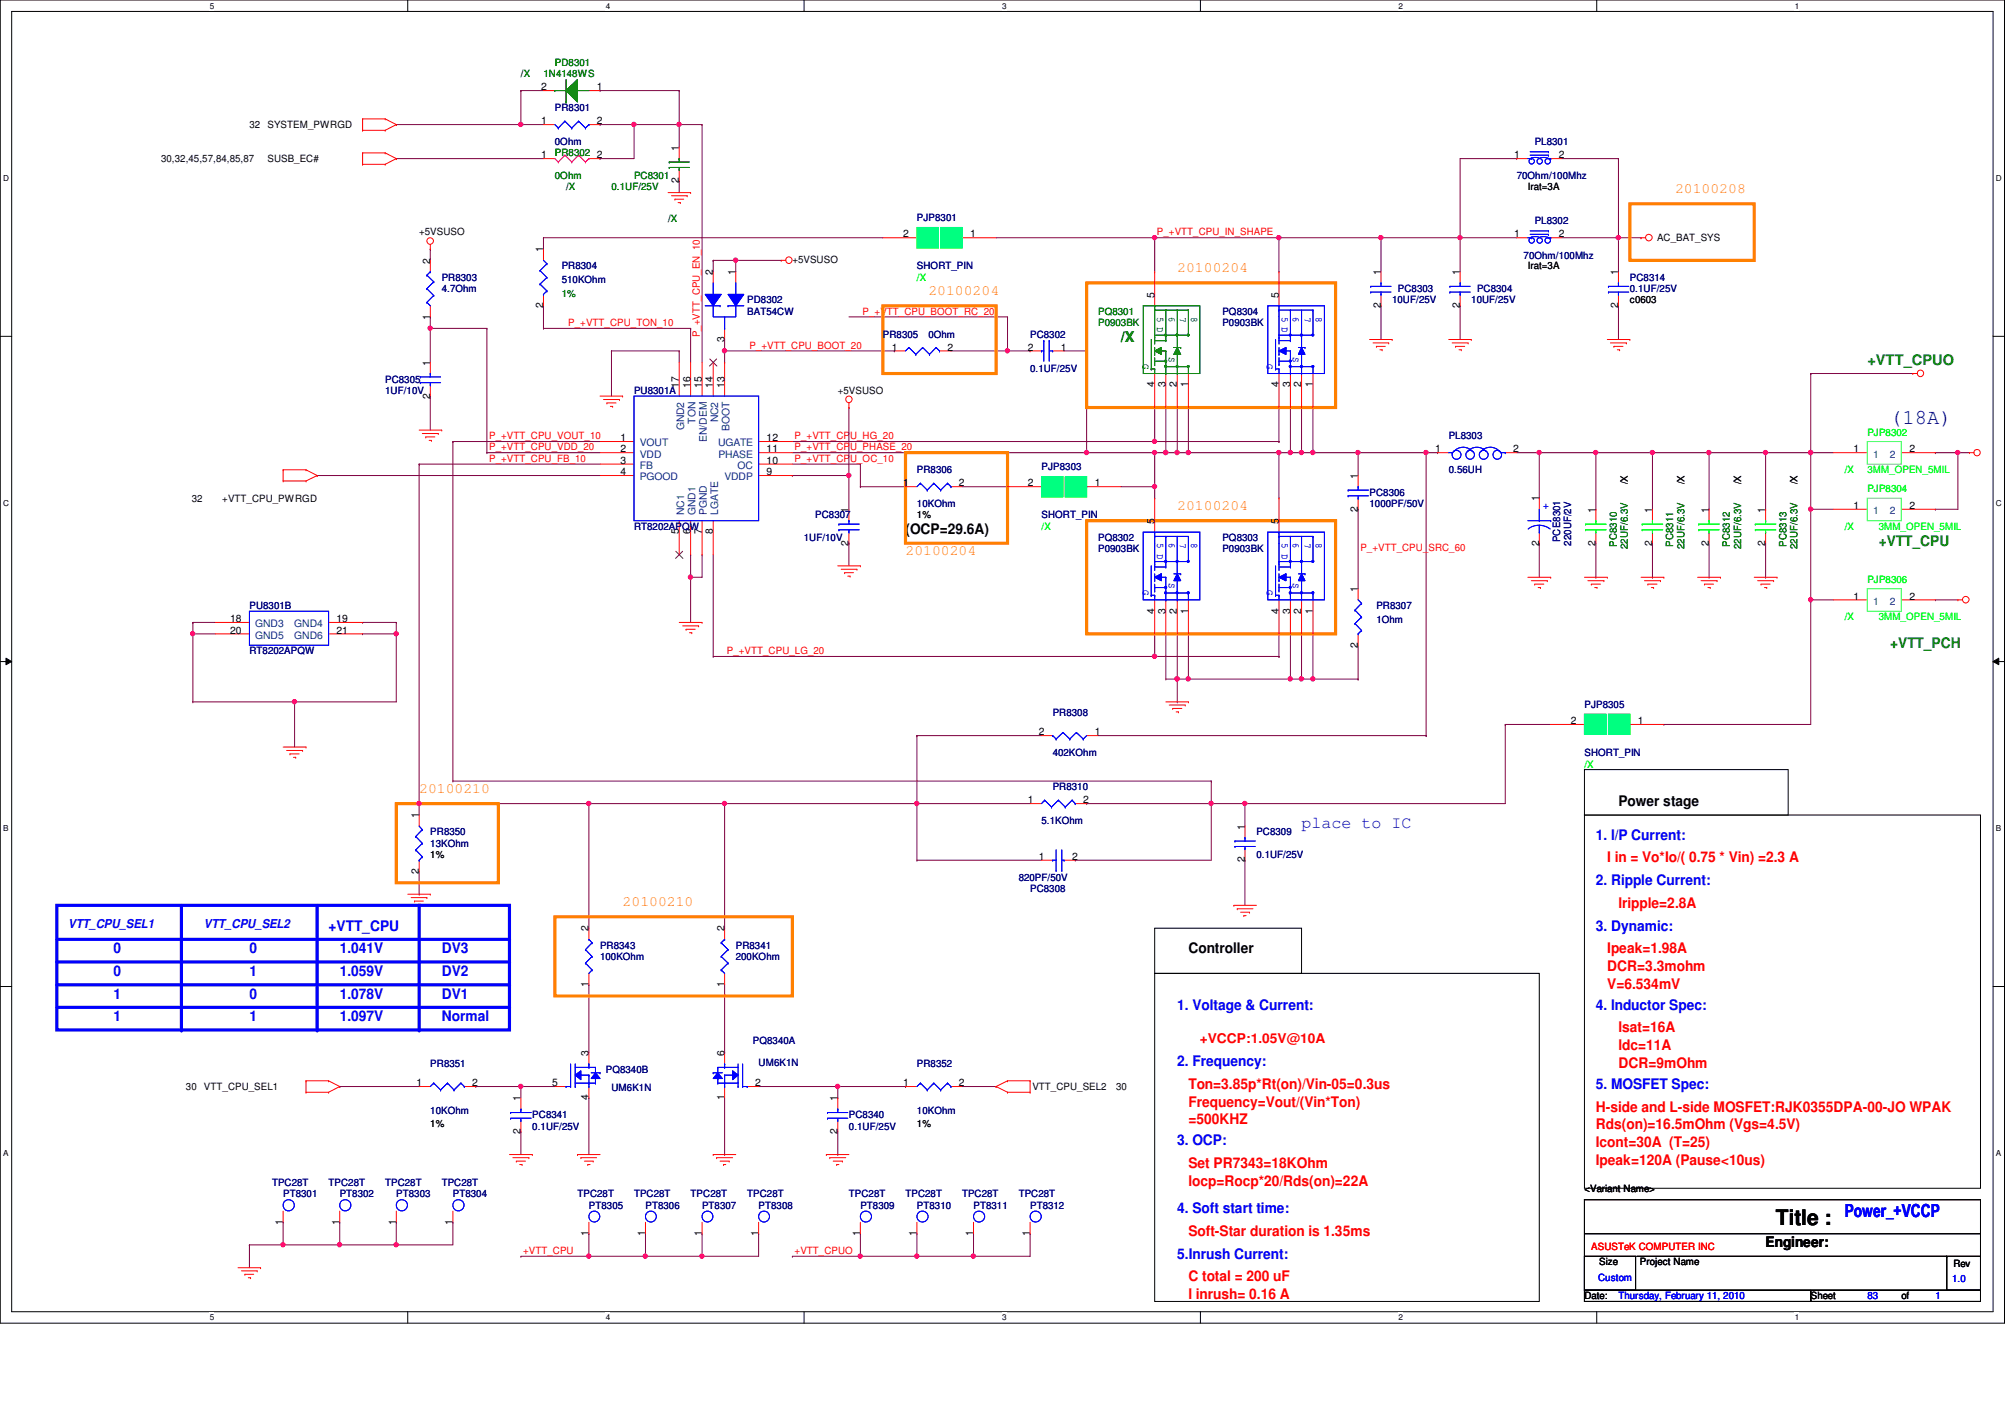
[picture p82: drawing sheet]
<svg xmlns="http://www.w3.org/2000/svg" width="297mm" height="210mm" viewBox="0 0 297 210" stroke-linecap="round" stroke-linejoin="round" font-family="sans-serif">
<defs><g id="words">
<text font-size="3.2" fill="#000080" x="280" y="62.9">(18A)</text>
<text font-size="3.2" x="263.1" y="181.5">Title :</text>
<text font-size="2.7" fill="#00f" x="273.3" y="180.2">Power_+VCCP</text>
<text font-size="2.5" fill="#0000a0" x="192.8" y="122.7">place to IC</text>
<g font-size="2.2" fill="#ff8000">
<text x="248.2" y="28.6">20100208</text>
<text x="174.4" y="40.3">20100204</text>
<text x="137.5" y="43.7">20100204</text>
<text x="174.4" y="75.6">20100204</text>
<text x="134.2" y="82.3">20100204</text>
<text x="62.1" y="117.5">20100210</text>
<text x="92.2" y="134.2">20100210</text>
</g>
<g font-size="2.2" fill="#008000">
<text x="166" y="50.7">/X</text>
<text x="276.6" y="54">+VTT_CPUO</text>
<text x="278.3" y="80.9">+VTT_CPU</text>
<text x="280" y="95.9">+VTT_PCH</text>
</g>
<g font-size="2.2">
<text x="134.2" y="79.2">(OCP=29.6A)</text>
<text x="239.8" y="119.4">Power stage</text>
<text x="176.1" y="141.2">Controller</text>
<text x="261.6" y="184.8">Engineer:</text>
</g>
<g font-size="2.2" fill="#00f">
<text x="236.4" y="124.4">1. I/P Current:</text>
<text x="236.4" y="131.1">2. Ripple Current:</text>
<text x="48.7" y="137.8">+VTT_CPU</text>
<text x="236.4" y="137.8">3. Dynamic:</text>
<text x="16.8" y="141.2">0</text>
<text x="37" y="141.2">0</text>
<text x="50.3" y="141.2">1.041V</text>
<text x="65.4" y="141.2">DV3</text>
<text x="16.8" y="147.9">1</text>
<text x="16.8" y="144.5">0</text>
<text x="37" y="144.5">1</text>
<text x="37" y="147.9">0</text>
<text x="50.3" y="147.9">1.078V</text>
<text x="50.3" y="144.5">1.059V</text>
<text x="65.4" y="147.9">DV1</text>
<text x="65.4" y="144.5">DV2</text>
<text x="174.4" y="149.6">1. Voltage &amp; Current:</text>
<text x="236.4" y="149.6">4. Inductor Spec:</text>
<text x="16.8" y="151.3">1</text>
<text x="37" y="151.3">1</text>
<text x="50.3" y="151.3">1.097V</text>
<text x="65.4" y="151.3">Normal</text>
<text x="174.4" y="157.9">2. Frequency:</text>
<text x="236.4" y="161.3">5. MOSFET Spec:</text>
<text x="174.4" y="169.7">3. OCP:</text>
<text x="174.4" y="179.7">4. Soft start time:</text>
<text x="174.4" y="186.4">5.Inrush Current:</text>
</g>
<g font-size="2.2" fill="#f00">
<text x="238.1" y="127.8">I in = Vo*Io/( 0.75 * Vin) =2.3 A</text>
<text x="239.8" y="134.5">Iripple=2.8A</text>
<text x="238.1" y="141.2">Ipeak=1.98A</text>
<text x="238.1" y="143.8">DCR=3.3mohm</text>
<text x="238.1" y="146.4">V=6.534mV</text>
<text x="239.8" y="152.9">Isat=16A</text>
<text x="239.8" y="155.5">Idc=11A</text>
<text x="176.1" y="161.3">Ton=3.85p*Rt(on)/Vin-05=0.3us</text>
<text x="239.8" y="158.2">DCR=9mOhm</text>
<text x="176.1" y="163.9">Frequency=Vout/(Vin*Ton)</text>
<text x="176.1" y="166.5">=500KHZ</text>
<text x="236.4" y="164.7">H-side and L-side MOSFET:RJK0355DPA-00-JO WPAK</text>
<text x="236.4" y="167.3">Rds(on)=16.5mOhm (Vgs=4.5V)</text>
<text x="176.1" y="173.1">Set PR7343=18KOhm</text>
<text x="236.4" y="169.9">Icont=30A (T=25)</text>
<text x="236.4" y="172.6">Ipeak=120A (Pause&lt;10us)</text>
<text x="176.1" y="175.7">Iocp=Rocp*20/Rds(on)=22A</text>
<text x="176.1" y="183.1">Soft-Star duration is 1.35ms</text>
<text x="176.1" y="189.8">C total = 200 uF</text>
<text x="176.1" y="192.4">I inrush= 0.16 A</text>
</g>
<text font-size="2" fill="#f00" x="177.8" y="154.4">+VCCP:1.05V@10A</text>
<g font-size="1.8" fill="#00f">
<text x="10.1" y="137.5">VTT_CPU_SEL1</text>
<text x="30.2" y="137.5">VTT_CPU_SEL2</text>
</g>
<g font-size="1.5" fill="#008000">
<text x="77.2" y="11.4">/X</text>
<text x="80.5" y="11.4">1N4148WS</text>
<text x="82.2" y="9.7">PD8301</text>
<text x="82.2" y="23.2">PR8302</text>
<text x="82.2" y="26.5">0Ohm</text>
<text x="83.9" y="28.2">/X</text>
<text x="90.6" y="28.2">0.1UF/25V</text>
<text x="93.9" y="26.5">PC8301</text>
<text x="99" y="32.9">/X</text>
<text x="83.2" y="43.9">1%</text>
<text x="162.7" y="46.7">PQ8301</text>
<text x="171.4" y="46.9" transform="rotate(90 171.4 46.9)">5 D</text>
<text x="173.1" y="46.9" transform="rotate(90 173.1 46.9)">6</text>
<text x="174.8" y="46.9" transform="rotate(90 174.8 46.9)">7</text>
<text x="176.5" y="46.9" transform="rotate(90 176.5 46.9)">8</text>
<text x="162.7" y="48.3">P0903BK</text>
<text x="169.3" y="53.8" transform="rotate(90 169.3 53.8)">G</text>
<text x="173.1" y="52.8" transform="rotate(90 173.1 52.8)">S</text>
<text x="239.5" y="81" transform="rotate(-90 239.5 81)">PC8310</text>
<text x="241.2" y="81.3" transform="rotate(-90 241.2 81.3)">22UF/6.3V</text>
<text x="247.9" y="81" transform="rotate(-90 247.9 81)">PC8311</text>
<text x="249.6" y="81.3" transform="rotate(-90 249.6 81.3)">22UF/6.3V</text>
<text x="256.3" y="81" transform="rotate(-90 256.3 81)">PC8312</text>
<text x="257.9" y="81.3" transform="rotate(-90 257.9 81.3)">22UF/6.3V</text>
<text x="264.7" y="81" transform="rotate(-90 264.7 81)">PC8313</text>
<text x="266.3" y="81.3" transform="rotate(-90 266.3 81.3)">22UF/6.3V</text>
</g>
<g font-size="1.5">
<text x="80.2" y="13.4">2</text>
<text x="88.4" y="13.4">1</text>
<text x="37" y="19">32</text>
<text x="39.6" y="19">SYSTEM_PWRGD</text>
<text x="80.2" y="18.4">1</text>
<text x="80.2" y="23.5">1</text>
<text x="88.4" y="18.4">2</text>
<text x="88.4" y="23.5">2</text>
<text x="100.6" y="22.3" transform="rotate(-90 100.6 22.3)">1</text>
<text x="224.3" y="23.5">1</text>
<text x="230.9" y="23.5">2</text>
<text x="23.9" y="24">30,32,45,57,84,85,87</text>
<text x="39.6" y="24">SUSB_EC#</text>
<text x="100.6" y="27.2" transform="rotate(-90 100.6 27.2)">2</text>
<text x="226.4" y="28.2">Irat=3A</text>
<text x="62.1" y="34.9">+5VSUSO</text>
<text x="133.8" y="35.2">2</text>
<text x="143.7" y="35.2">1</text>
<text x="224.3" y="35.2">1</text>
<text x="230.9" y="35.2">2</text>
<text x="245.5" y="35.7">AC_BAT_SYS</text>
<text x="63.7" y="39.1" transform="rotate(-90 63.7 39.1)">2</text>
<text x="80.5" y="37.4" transform="rotate(-90 80.5 37.4)">1</text>
<text x="105.6" y="40.7" transform="rotate(-90 105.6 40.7)">2</text>
<text x="109" y="40.7" transform="rotate(-90 109 40.7)">1</text>
<text x="117.4" y="38.9">+5VSUSO</text>
<text x="204.6" y="40.7" transform="rotate(-90 204.6 40.7)">1</text>
<text x="216.3" y="40.7" transform="rotate(-90 216.3 40.7)">1</text>
<text x="226.4" y="39.9">Irat=3A</text>
<text x="239.7" y="40.7" transform="rotate(-90 239.7 40.7)">1</text>
<text x="63.7" y="47.3" transform="rotate(-90 63.7 47.3)">1</text>
<text x="80.5" y="45.6" transform="rotate(-90 80.5 45.6)">2</text>
<text x="171" y="44.1" transform="rotate(-90 171 44.1)">5</text>
<text x="189.4" y="44.1" transform="rotate(-90 189.4 44.1)">5</text>
<text x="204.6" y="45.6" transform="rotate(-90 204.6 45.6)">2</text>
<text x="216.3" y="45.6" transform="rotate(-90 216.3 45.6)">2</text>
<text x="239.7" y="45.6" transform="rotate(-90 239.7 45.6)">2</text>
<text x="241.5" y="45">c0603</text>
<text x="107.3" y="50.7" transform="rotate(-90 107.3 50.7)">3</text>
<text x="132.1" y="51.9">1</text>
<text x="140.4" y="51.9">2</text>
<text x="152.3" y="51.9">2</text>
<text x="157.1" y="51.9">1</text>
<text x="63.7" y="59.1" transform="rotate(-90 63.7 59.1)">2</text>
<text x="63.7" y="54.1" transform="rotate(-90 63.7 54.1)">1</text>
<text x="100.6" y="57.5" transform="rotate(-90 100.6 57.5)">17</text>
<text x="102.3" y="57.5" transform="rotate(-90 102.3 57.5)">16</text>
<text x="104" y="57.5" transform="rotate(-90 104 57.5)">15</text>
<text x="105.6" y="57.5" transform="rotate(-90 105.6 57.5)">14</text>
<text x="107.3" y="57.5" transform="rotate(-90 107.3 57.5)">13</text>
<text x="124.1" y="58.4">+5VSUSO</text>
<text x="171" y="57.4" transform="rotate(-90 171 57.4)">4</text>
<text x="172.7" y="57.4" transform="rotate(-90 172.7 57.4)">3</text>
<text x="174.4" y="57.4" transform="rotate(-90 174.4 57.4)">2</text>
<text x="176" y="57.4" transform="rotate(-90 176 57.4)">1</text>
<text x="189.4" y="57.4" transform="rotate(-90 189.4 57.4)">4</text>
<text x="191.1" y="57.4" transform="rotate(-90 191.1 57.4)">3</text>
<text x="192.8" y="57.4" transform="rotate(-90 192.8 57.4)">2</text>
<text x="194.5" y="57.4" transform="rotate(-90 194.5 57.4)">1</text>
<text x="91.9" y="65.4">1</text>
<text x="113.6" y="65.4">12</text>
<text x="91.9" y="67">2</text>
<text x="91.9" y="68.7">3</text>
<text x="91.9" y="70.4">4</text>
<text x="113.6" y="70.4">9</text>
<text x="113.6" y="68.7">10</text>
<text x="113.6" y="67">11</text>
<text x="201.2" y="70.9" transform="rotate(-90 201.2 70.9)">1</text>
<text x="212.6" y="67">1</text>
<text x="224.2" y="67">2</text>
<text x="241.2" y="71.8" transform="rotate(-90 241.2 71.8)">/X</text>
<text x="249.6" y="71.8" transform="rotate(-90 249.6 71.8)">/X</text>
<text x="257.9" y="71.8" transform="rotate(-90 257.9 71.8)">/X</text>
<text x="266.3" y="71.8" transform="rotate(-90 266.3 71.8)">/X</text>
<text x="274.6" y="67">1</text>
<text x="282.9" y="67">2</text>
<text x="28.4" y="74.3">32</text>
<text x="32.9" y="74.3">+VTT_CPU_PWRGD</text>
<text x="125.7" y="75.9" transform="rotate(-90 125.7 75.9)">1</text>
<text x="133.8" y="72.1">1</text>
<text x="135.8" y="76.8">1%</text>
<text x="142.1" y="72.1">2</text>
<text x="152.3" y="72.1">2</text>
<text x="162.2" y="72.1">1</text>
<text x="171" y="77.6" transform="rotate(-90 171 77.6)">5</text>
<text x="189.4" y="77.6" transform="rotate(-90 189.4 77.6)">5</text>
<text x="201.2" y="75.8" transform="rotate(-90 201.2 75.8)">2</text>
<text x="228" y="74.3" transform="rotate(-90 228 74.3)">1</text>
<text x="236.4" y="75.9" transform="rotate(-90 236.4 75.9)">1</text>
<text x="244.8" y="75.9" transform="rotate(-90 244.8 75.9)">1</text>
<text x="253.1" y="75.9" transform="rotate(-90 253.1 75.9)">1</text>
<text x="261.5" y="75.9" transform="rotate(-90 261.5 75.9)">1</text>
<text x="274.6" y="75.4">1</text>
<text x="282.9" y="75.4">2</text>
<text x="100.6" y="79.2" transform="rotate(-90 100.6 79.2)">5</text>
<text x="102.3" y="79.2" transform="rotate(-90 102.3 79.2)">6</text>
<text x="104" y="79.2" transform="rotate(-90 104 79.2)">7</text>
<text x="105.6" y="79.2" transform="rotate(-90 105.6 79.2)">8</text>
<text x="125.7" y="80.9" transform="rotate(-90 125.7 80.9)">2</text>
<text x="228" y="80.9" transform="rotate(-90 228 80.9)">2</text>
<text x="236.4" y="80.9" transform="rotate(-90 236.4 80.9)">2</text>
<text x="244.8" y="80.9" transform="rotate(-90 244.8 80.9)">2</text>
<text x="253.1" y="80.9" transform="rotate(-90 253.1 80.9)">2</text>
<text x="261.5" y="80.9" transform="rotate(-90 261.5 80.9)">2</text>
<text x="201.2" y="87.7" transform="rotate(-90 201.2 87.7)">1</text>
<text x="274.6" y="88.8">1</text>
<text x="282.9" y="88.8">2</text>
<text x="34.1" y="92.2">18</text>
<text x="34.1" y="93.9">20</text>
<text x="49.9" y="92.2">19</text>
<text x="49.9" y="93.9">21</text>
<text x="171" y="90.9" transform="rotate(-90 171 90.9)">4</text>
<text x="172.7" y="90.9" transform="rotate(-90 172.7 90.9)">3</text>
<text x="174.4" y="90.9" transform="rotate(-90 174.4 90.9)">2</text>
<text x="176" y="90.9" transform="rotate(-90 176 90.9)">1</text>
<text x="189.4" y="90.9" transform="rotate(-90 189.4 90.9)">4</text>
<text x="191.1" y="90.9" transform="rotate(-90 191.1 90.9)">3</text>
<text x="192.8" y="90.9" transform="rotate(-90 192.8 90.9)">2</text>
<text x="194.5" y="90.9" transform="rotate(-90 194.5 90.9)">1</text>
<text x="201.2" y="95.9" transform="rotate(-90 201.2 95.9)">2</text>
<text x="232.7" y="107.3">2</text>
<text x="242.7" y="107.3">1</text>
<text x="153.9" y="108.9">2</text>
<text x="162.2" y="108.9">1</text>
<text x="152.3" y="119">1</text>
<text x="160.5" y="119">2</text>
<text x="62.1" y="121.2" transform="rotate(-90 62.1 121.2)">1</text>
<text x="184.4" y="122.9" transform="rotate(-90 184.4 122.9)">1</text>
<text x="62.1" y="129.5" transform="rotate(-90 62.1 129.5)">2</text>
<text x="63.8" y="127.1">1%</text>
<text x="153.9" y="127.4">1</text>
<text x="158.8" y="127.4">2</text>
<text x="184.4" y="127.8" transform="rotate(-90 184.4 127.8)">2</text>
<text x="87.2" y="138" transform="rotate(-90 87.2 138)">2</text>
<text x="107.3" y="138" transform="rotate(-90 107.3 138)">2</text>
<text x="87.2" y="146.2" transform="rotate(-90 87.2 146.2)">1</text>
<text x="107.3" y="146.2" transform="rotate(-90 107.3 146.2)">1</text>
<text x="27.6" y="161.5">30</text>
<text x="30.2" y="161.5">VTT_CPU_SEL1</text>
<text x="61.7" y="160.9">1</text>
<text x="70" y="160.9">2</text>
<text x="81.8" y="160.9">5</text>
<text x="87.2" y="156.4" transform="rotate(-90 87.2 156.4)">3</text>
<text x="107.3" y="156.4" transform="rotate(-90 107.3 156.4)">6</text>
<text x="111.9" y="160.9">2</text>
<text x="133.8" y="160.9">1</text>
<text x="142.1" y="160.9">2</text>
<text x="152.9" y="161.5">VTT_CPU_SEL2</text>
<text x="165.4" y="161.5">30</text>
<text x="63.8" y="167">1%</text>
<text x="77.1" y="163.1" transform="rotate(-90 77.1 163.1)">1</text>
<text x="87.2" y="163" transform="rotate(-90 87.2 163)">4</text>
<text x="107.3" y="163" transform="rotate(-90 107.3 163)">1</text>
<text x="124.1" y="163.1" transform="rotate(-90 124.1 163.1)">1</text>
<text x="135.8" y="167">1%</text>
<text x="77.1" y="168" transform="rotate(-90 77.1 168)">2</text>
<text x="124.1" y="168" transform="rotate(-90 124.1 168)">2</text>
<text x="234.7" y="176.6">&lt;Variant Name&gt;</text>
<text x="41.9" y="181.4" transform="rotate(-90 41.9 181.4)">1</text>
<text x="50.3" y="181.4" transform="rotate(-90 50.3 181.4)">1</text>
<text x="58.7" y="181.4" transform="rotate(-90 58.7 181.4)">1</text>
<text x="67.1" y="181.4" transform="rotate(-90 67.1 181.4)">1</text>
<text x="87.2" y="183.1" transform="rotate(-90 87.2 183.1)">1</text>
<text x="95.6" y="183.1" transform="rotate(-90 95.6 183.1)">1</text>
<text x="104" y="183.1" transform="rotate(-90 104 183.1)">1</text>
<text x="112.3" y="183.1" transform="rotate(-90 112.3 183.1)">1</text>
<text x="127.4" y="183.1" transform="rotate(-90 127.4 183.1)">1</text>
<text x="135.8" y="183.1" transform="rotate(-90 135.8 183.1)">1</text>
<text x="144.2" y="183.1" transform="rotate(-90 144.2 183.1)">1</text>
<text x="152.6" y="183.1" transform="rotate(-90 152.6 183.1)">1</text>
<text x="236.9" y="187.5">Size</text>
<text x="242.9" y="187.5">Project Name</text>
<text x="289.4" y="187.6">Rev</text>
<text x="234.7" y="192.5">Date:</text>
<text x="268.3" y="192.5">Sheet</text>
<text x="281.7" y="192.5">of</text>
</g>
<g font-size="1.5" fill="#000080">
<text x="82.2" y="16.5">PR8301</text>
<text x="82.2" y="21.5">0Ohm</text>
<text x="227.4" y="21.5">PL8301</text>
<text x="224.7" y="26.5">70Ohm/100Mhz</text>
<text x="135.8" y="32.7">PJP8301</text>
<text x="227.4" y="33.2">PL8302</text>
<text x="65.4" y="41.6">PR8303</text>
<text x="83.2" y="39.9">PR8304</text>
<text x="83.2" y="42">510KOhm</text>
<text x="135.8" y="39.9">SHORT_PIN</text>
<text x="225.7" y="38.4">70Ohm/100Mhz</text>
<text x="241.5" y="41.6">PC8314</text>
<text x="65.4" y="43.3">4.7Ohm</text>
<text x="110.7" y="45">PD8302</text>
<text x="110.7" y="46.7">BAT54CW</text>
<text x="181.1" y="46.7">PQ8304</text>
<text x="206.2" y="45">10UF/25V</text>
<text x="207.1" y="43.3">PC8303</text>
<text x="218" y="45">10UF/25V</text>
<text x="218.8" y="43.3">PC8304</text>
<text x="241.5" y="43.3">0.1UF/25V</text>
<text x="130.8" y="50">PR8305</text>
<text x="137.5" y="50">0Ohm</text>
<text x="152.6" y="50">PC8302</text>
<text x="181.1" y="48.3">P0903BK</text>
<text x="57.1" y="56.7">PC8305</text>
<text x="57.1" y="58.4">1UF/10V</text>
<text x="93.9" y="58.4">PU8301A</text>
<text x="152.6" y="55">0.1UF/25V</text>
<text x="214.6" y="65.1">PL8303</text>
<text x="135.8" y="70.1">PR8306</text>
<text x="154.3" y="69.6">PJP8303</text>
<text x="214.6" y="70.1">0.56UH</text>
<text x="120.8" y="76.8">PC8307</text>
<text x="135.8" y="75.1">10KOhm</text>
<text x="154.3" y="76.8">SHORT_PIN</text>
<text x="202.9" y="73.4">PC8306</text>
<text x="202.9" y="75.1">1000PF/50V</text>
<text x="93.9" y="78.5">RT8202APQW</text>
<text x="119.1" y="80.2">1UF/10V</text>
<text x="162.7" y="80.2">PQ8302</text>
<text x="162.7" y="81.8">P0903BK</text>
<text x="181.1" y="80.2">PQ8303</text>
<text x="181.1" y="81.8">P0903BK</text>
<text x="231.1" y="80.3" transform="rotate(-90 231.1 80.3)">PCE8301</text>
<text x="232.8" y="80.8" transform="rotate(-90 232.8 80.8)">220UF/2V</text>
<text x="37" y="90.2">PU8301B</text>
<text x="203.9" y="90.2">PR8307</text>
<text x="203.9" y="92.2">1Ohm</text>
<text x="37" y="96.9">RT8202APQW</text>
<text x="156" y="106.1">PR8308</text>
<text x="234.7" y="104.8">PJP8305</text>
<text x="156" y="112">402KOhm</text>
<text x="234.7" y="112">SHORT_PIN</text>
<text x="156" y="117.1">PR8310</text>
<text x="63.8" y="123.7">PR8350</text>
<text x="63.8" y="125.4">13KOhm</text>
<text x="154.3" y="122.1">5.1KOhm</text>
<text x="186.1" y="123.7">PC8309</text>
<text x="150.9" y="130.5">820PF/50V</text>
<text x="186.1" y="127.1">0.1UF/25V</text>
<text x="152.6" y="132.1">PC8308</text>
<text x="88.9" y="140.5">PR8343</text>
<text x="88.9" y="142.2">100KOhm</text>
<text x="109" y="140.5">PR8341</text>
<text x="109" y="142.2">200KOhm</text>
<text x="111.5" y="154.6">PQ8340A</text>
<text x="63.8" y="158.1">PR8351</text>
<text x="89.7" y="159">PQ8340B</text>
<text x="90.6" y="161.6">UM6K1N</text>
<text x="112.4" y="157.9">UM6K1N</text>
<text x="135.8" y="158.1">PR8352</text>
<text x="63.8" y="165">10KOhm</text>
<text x="78.9" y="165.7">PC8341</text>
<text x="78.9" y="167.3">0.1UF/25V</text>
<text x="125.8" y="165.7">PC8340</text>
<text x="125.8" y="167.3">0.1UF/25V</text>
<text x="135.8" y="165">10KOhm</text>
<text x="40.3" y="175.7">TPC28T</text>
<text x="41.9" y="177.4">PT8301</text>
<text x="48.7" y="175.7">TPC28T</text>
<text x="50.3" y="177.4">PT8302</text>
<text x="57.1" y="175.7">TPC28T</text>
<text x="58.7" y="177.4">PT8303</text>
<text x="65.4" y="175.7">TPC28T</text>
<text x="67.1" y="177.4">PT8304</text>
<text x="85.6" y="177.4">TPC28T</text>
<text x="87.2" y="179.1">PT8305</text>
<text x="93.9" y="177.4">TPC28T</text>
<text x="95.6" y="179.1">PT8306</text>
<text x="102.3" y="177.4">TPC28T</text>
<text x="104" y="179.1">PT8307</text>
<text x="110.7" y="177.4">TPC28T</text>
<text x="112.4" y="179.1">PT8308</text>
<text x="125.8" y="177.4">TPC28T</text>
<text x="127.5" y="179.1">PT8309</text>
<text x="134.2" y="177.4">TPC28T</text>
<text x="135.8" y="179.1">PT8310</text>
<text x="142.5" y="177.4">TPC28T</text>
<text x="144.2" y="179.1">PT8311</text>
<text x="150.9" y="177.4">TPC28T</text>
<text x="152.6" y="179.1">PT8312</text>
</g>
<g font-size="1.5" fill="#f00">
<text x="171.4" y="34.9">P_+VTT_CPU_IN_SHAPE</text>
<text x="127.8" y="46.6">P_+VTT_CPU_BOOT_RC_20</text>
<text x="84.2" y="48.3">P_+VTT_CPU_TON_10</text>
<text x="103.7" y="50" transform="rotate(-90 103.7 50)">P_+VTT_CPU_EN_10</text>
<text x="111" y="51.6">P_+VTT_CPU_BOOT_20</text>
<text x="72.5" y="65.1">P_+VTT_CPU_VOUT_10</text>
<text x="117.7" y="65.1">P_+VTT_CPU_HG_20</text>
<text x="72.5" y="66.7">P_+VTT_CPU_VDD_20</text>
<text x="72.5" y="68.4">P_+VTT_CPU_FB_10</text>
<text x="117.7" y="68.4">P_+VTT_CPU_OC_10</text>
<text x="117.7" y="66.7">P_+VTT_CPU_PHASE_20</text>
<text x="201.5" y="81.7">P_+VTT_CPU_SRC_60</text>
<text x="107.7" y="96.9">P_+VTT_CPU_LG_20</text>
<text x="77.5" y="185.8">+VTT_CPU</text>
<text x="117.7" y="185.8">+VTT_CPUO</text>
<text x="235.8" y="185.1">ASUSTeK COMPUTER INC</text>
</g>
<g font-size="1.5" fill="#0f0">
<text x="135.8" y="41.6">/X</text>
<text x="276.6" y="64.6">PJP8302</text>
<text x="273.3" y="70.1">/X</text>
<text x="276.6" y="72.9">PJP8304</text>
<text x="154.3" y="78.5">/X</text>
<text x="273.3" y="78.5">/X</text>
<text x="276.6" y="86.4">PJP8306</text>
<text x="273.3" y="91.9">/X</text>
<text x="234.7" y="113.7">/X</text>
</g>
<g font-size="1.5" fill="#00f">
<text x="189.9" y="46.9" transform="rotate(90 189.9 46.9)">5 D</text>
<text x="191.6" y="46.9" transform="rotate(90 191.6 46.9)">6</text>
<text x="193.2" y="46.9" transform="rotate(90 193.2 46.9)">7</text>
<text x="194.9" y="46.9" transform="rotate(90 194.9 46.9)">8</text>
<text x="187.7" y="53.8" transform="rotate(90 187.7 53.8)">G</text>
<text x="191.6" y="52.8" transform="rotate(90 191.6 52.8)">S</text>
<text x="228.6" y="75.4">+</text>
<text x="171.4" y="80.5" transform="rotate(90 171.4 80.5)">5 D</text>
<text x="173.1" y="80.5" transform="rotate(90 173.1 80.5)">6</text>
<text x="174.8" y="80.5" transform="rotate(90 174.8 80.5)">7</text>
<text x="176.5" y="80.5" transform="rotate(90 176.5 80.5)">8</text>
<text x="189.9" y="80.5" transform="rotate(90 189.9 80.5)">5 D</text>
<text x="191.6" y="80.5" transform="rotate(90 191.6 80.5)">6</text>
<text x="193.2" y="80.5" transform="rotate(90 193.2 80.5)">7</text>
<text x="194.9" y="80.5" transform="rotate(90 194.9 80.5)">8</text>
<text x="169.3" y="87.4" transform="rotate(90 169.3 87.4)">G</text>
<text x="173.1" y="86.4" transform="rotate(90 173.1 86.4)">S</text>
<text x="187.7" y="87.4" transform="rotate(90 187.7 87.4)">G</text>
<text x="191.6" y="86.4" transform="rotate(90 191.6 86.4)">S</text>
<text x="236.8" y="189.8">Custom</text>
<text x="289.2" y="189.9">1.0</text>
<text x="239.8" y="192.5">Thursday, February 11, 2010</text>
<text x="276.6" y="192.5">83</text>
<text x="286.7" y="192.5">1</text>
</g>
<g font-size="1.5" fill="#004080">
<text x="101.3" y="63.8" transform="rotate(-90 101.3 63.8)">GND2</text>
<text x="103" y="62.7" transform="rotate(-90 103 62.7)">TON</text>
<text x="104.7" y="65.4" transform="rotate(-90 104.7 65.4)">EN/DEM</text>
<text x="106.4" y="62.6" transform="rotate(-90 106.4 62.6)">NC2</text>
<text x="108.1" y="63.8" transform="rotate(-90 108.1 63.8)">BOOT</text>
<text x="94.8" y="66.1">VOUT</text>
<text x="94.8" y="67.8">VDD</text>
<text x="94.8" y="69.5">FB</text>
<text x="94.8" y="71.2">PGOOD</text>
<text x="106.4" y="66.1">UGATE</text>
<text x="106.4" y="67.8">PHASE</text>
<text x="107.3" y="71.2">VDDP</text>
<text x="109.3" y="69.5">OC</text>
<text x="277.5" y="67.8">1</text>
<text x="280" y="67.8">2</text>
<text x="101.3" y="76.3" transform="rotate(-90 101.3 76.3)">NC1</text>
<text x="103" y="76.3" transform="rotate(-90 103 76.3)">GND1</text>
<text x="104.7" y="76.3" transform="rotate(-90 104.7 76.3)">PGND</text>
<text x="106.4" y="76.3" transform="rotate(-90 106.4 76.3)">LGATE</text>
<text x="277.5" y="76.2">1</text>
<text x="280" y="76.2">2</text>
<text x="277.5" y="89.6">1</text>
<text x="280" y="89.6">2</text>
<text x="37.8" y="92.9">GND3</text>
<text x="37.8" y="94.6">GND5</text>
<text x="43.6" y="92.9">GND4</text>
<text x="43.6" y="94.6">GND6</text>
</g>
<g font-size="1.5" fill="#00ff40">
<text x="276.6" y="70.1">3MM_OPEN_5MIL</text>
<text x="278.3" y="78.5">3MM_OPEN_5MIL</text>
<text x="278.3" y="91.9">3MM_OPEN_5MIL</text>
</g>
<g font-size="1.2">
<text x="31.1" y="1.3">5</text>
<text x="89.7" y="1.3">4</text>
<text x="148.5" y="1.3">3</text>
<text x="207.2" y="1.3">2</text>
<text x="265.9" y="1.3">1</text>
<text x=".5" y="26.8">D</text>
<text x="295.7" y="26.8">D</text>
<text x=".5" y="75">C</text>
<text x="295.7" y="75">C</text>
<text x=".5" y="123.1">B</text>
<text x="295.7" y="123.1">B</text>
<text x=".5" y="171.3">A</text>
<text x="295.7" y="171.3">A</text>
<text x="31.1" y="195.6">5</text>
<text x="89.7" y="195.6">4</text>
<text x="148.5" y="195.6">3</text>
<text x="207.2" y="195.6">2</text>
<text x="265.9" y="195.6">1</text>
</g>
</g></defs>
<path d="M0 0h297v196h-297zM1.7 1.7h293.6v192.6h-293.6z" fill="none" stroke="#000" stroke-width=".15"/>
<g fill="#fff">
<path d="M31.1 .2h.6v1.3h-.6z"/>
<path d="M31.1 194.5h.6v1.3h-.6z"/>
</g>
<path d="M60.4 0v1.7M60.4 194.3v1.7" fill="none" stroke="#000" stroke-width=".15"/>
<g fill="#fff">
<path d="M89.7 .2h.7v1.3h-.7z"/>
<path d="M89.7 194.5h.7v1.3h-.7z"/>
</g>
<path d="M119.1 0v1.7M119.1 194.3v1.7" fill="none" stroke="#000" stroke-width=".15"/>
<g fill="#fff">
<path d="M148.5 .2h.6v1.3h-.6z"/>
<path d="M148.5 194.5h.6v1.3h-.6z"/>
</g>
<path d="M177.8 0v1.7M177.8 194.3v1.7" fill="none" stroke="#000" stroke-width=".15"/>
<g fill="#fff">
<path d="M207.2 .2h.6v1.3h-.6z"/>
<path d="M207.2 194.5h.6v1.3h-.6z"/>
</g>
<path d="M236.6 0v1.7M236.6 194.3v1.7" fill="none" stroke="#000" stroke-width=".15"/>
<g fill="#fff">
<path d="M265.9 .2h.6v1.3h-.6z"/>
<path d="M265.9 194.5h.6v1.3h-.6z"/>
<path d="M.5 25.7h.8v1.4h-.8z"/>
<path d="M295.7 25.7h.8v1.4h-.8z"/>
<path d="M.5 73.9h.8v1.3h-.8z"/>
<path d="M295.7 73.9h.8v1.3h-.8z"/>
</g>
<path d="M0 49.8h1.7M295.3 49.8h1.7" fill="none" stroke="#000" stroke-width=".15"/>
<g fill="#fff">
<path d="M.5 122h.7v1.4h-.7z"/>
<path d="M295.7 122h.8v1.4h-.8z"/>
</g>
<path d="M0 98h1.7M.9 97.5l.8 .5-.8 .5zM295.3 98l.8-.5v1zM295.3 98h1.7" fill="none" stroke="#000" stroke-width=".15"/>
<path d="M.9 97.5l.8 .5-.8 .5zM295.3 98l.8-.5v1z" fill="#000"/>
<g fill="#fff">
<path d="M.5 170.2h.7v1.3h-.7z"/>
<path d="M295.7 170.2h.8v1.3h-.8z"/>
</g>
<path d="M0 146.1h1.7M295.3 146.1h1.7" fill="none" stroke="#000" stroke-width=".15"/>
<path d="M63.8 36.9h.1M63.8 36.9v1.7M80.5 35.2h.1M80.5 35.2v1.7M63.8 58.7h.1M63.8 48.6h.1M63.8 48.6v5.1M63.8 58.7v5M142.5 72.1h6.8M149.3 72.1h.1M125.8 80.5h.1M125.8 80.5v3.3" fill="none" stroke="#800040" stroke-width=".15"/>
<circle cx="63.7" cy="48.6" r=".32" fill="#f0f"/>
<circle cx="63.7" cy="48.6" r=".32" fill="none" stroke="#f0f" stroke-width=".15"/>
<path d="M105.7 38.6h.1M105.7 38.6v1.7M216.3 45.3h.1M216.3 45.3v5M228 80.5h.1M228 80.5v5M268.3 88.9h.1M268.3 88.9v18.4M223 107.3h.1M223 107.3h6.7" fill="none" stroke="#800040" stroke-width=".15"/>
<circle cx="268.2" cy="88.8" r=".32" fill="#f0f"/>
<circle cx="268.2" cy="88.8" r=".32" fill="none" stroke="#f0f" stroke-width=".15"/>
<path d="M77.2 13.4h.1M77.2 13.4v5.1M268.3 55.3h.1M268.3 55.3h15.1" fill="none" stroke="#800040" stroke-width=".15"/>
<circle cx="77.1" cy="18.4" r=".32" fill="#f0f"/>
<circle cx="77.1" cy="18.4" r=".32" fill="none" stroke="#f0f" stroke-width=".15"/>
<path d="M77.2 18.5h.1M77.2 18.5h3.3M88.9 13.4h.1M88.9 13.4h11.7M100.6 26.8h.1M100.6 26.8v1.7M211.3 67.1v41.9M211.3 109h.1" fill="none" stroke="#800040" stroke-width=".15"/>
<circle cx="211.3" cy="67" r=".32" fill="#f0f"/>
<circle cx="211.3" cy="67" r=".32" fill="none" stroke="#f0f" stroke-width=".15"/>
<path d="M171.1 35.2h18.4M189.5 35.2h.1" fill="none" stroke="#800040" stroke-width=".15"/>
<circle cx="171" cy="35.2" r=".32" fill="#f0f"/>
<circle cx="171" cy="35.2" r=".32" fill="none" stroke="#f0f" stroke-width=".15"/>
<circle cx="189.5" cy="35.2" r=".32" fill="#f0f"/>
<circle cx="189.5" cy="35.2" r=".32" fill="none" stroke="#f0f" stroke-width=".15"/>
<g fill="none" stroke="#800040" stroke-width=".15">
<path d="M93.9 18.5h.1M93.9 18.5h6.7M109 38.6h.1M109 38.6h6.7M109 38.6v1.7M80.5 48.6h.1M80.5 48.6h21.8M117.4 70.4h.1M117.4 70.4h8.4M166 72.1h5.1M171.1 72.1h.1M67.1 115.7h.1"/>
<path d="M67.1 115.7h112.3"/>
</g>
<circle cx="93.9" cy="18.4" r=".32" fill="#f0f"/>
<circle cx="93.9" cy="18.4" r=".32" fill="none" stroke="#f0f" stroke-width=".15"/>
<path d="M105.7 38.6h.1M105.7 38.6h3.3M102.3 48.6h.1M102.3 48.6v5.1" fill="none" stroke="#800040" stroke-width=".15"/>
<circle cx="109" cy="38.5" r=".32" fill="#f0f"/>
<circle cx="109" cy="38.5" r=".32" fill="none" stroke="#f0f" stroke-width=".15"/>
<path d="M100.6 18.5h.1M100.6 18.5v3.3M104 18.5h.1M104 18.5v35.2M127.5 72.1h6.7M134.2 72.1h.1" fill="none" stroke="#800040" stroke-width=".15"/>
<circle cx="100.6" cy="18.4" r=".32" fill="#f0f"/>
<circle cx="100.6" cy="18.4" r=".32" fill="none" stroke="#f0f" stroke-width=".15"/>
<path d="M117.4 65.4h53.7M171.1 65.4h.1" fill="none" stroke="#800040" stroke-width=".15"/>
<circle cx="171" cy="65.4" r=".32" fill="#f0f"/>
<circle cx="171" cy="65.4" r=".32" fill="none" stroke="#f0f" stroke-width=".15"/>
<g fill="none" stroke="#800040" stroke-width=".15">
<path d="M100.6 13.4h.1M100.6 18.5h.1M100.6 13.4v5.1M100.6 18.5h3.4M63.8 48.6h.1M63.8 48.6h8.3M72.1 48.6h.1M72.1 48.6v18.5M80.5 45.3h.1M80.5 45.3v3.3M161 52v15.1M47 70.4h.1"/>
<path d="M47 70.4h41.9M62.1 68.7h.1M62.1 68.7v50.3M67.1 65.4h.1M67.1 65.4v50.3M67.1 65.4h21.8M72.1 67.1h.1M72.1 67.1h16.8M117.4 68.7h10.1M125.8 70.4h.1M125.8 70.4v5M127.5 68.7h.1"/>
<path d="M127.5 72.1h.1M127.5 68.7v3.4M161 67.1h.1M105.7 97.2h.1M105.7 82.2v15M135.8 109h.1M135.8 109h18.5"/>
</g>
<circle cx="125.7" cy="70.4" r=".32" fill="#f0f"/>
<circle cx="125.7" cy="70.4" r=".32" fill="none" stroke="#f0f" stroke-width=".15"/>
<path d="M135.8 109h.1M135.8 119h.1M135.8 109v10M135.8 119h16.8M135.8 127.4h.1M135.8 127.4h18.5" fill="none" stroke="#800040" stroke-width=".15"/>
<circle cx="135.8" cy="119" r=".32" fill="#f0f"/>
<circle cx="135.8" cy="119" r=".32" fill="none" stroke="#f0f" stroke-width=".15"/>
<path d="M179.4 119h.1M179.4 119v8.4h-20.1M184.4 119h.1M223 107.3h.1M223 107.3v11.7h-38.6M159.3 127.4h.1" fill="none" stroke="#800040" stroke-width=".15"/>
<circle cx="184.4" cy="119" r=".32" fill="#f0f"/>
<circle cx="184.4" cy="119" r=".32" fill="none" stroke="#f0f" stroke-width=".15"/>
<g fill="none" stroke="#800040" stroke-width=".15">
<path d="M62.1 68.7h.1M62.1 68.7h26.8M62.1 119h.1M62.1 119v1.7M135.8 119h.1M135.8 119v8.4M161 119h.1M161 119h18.4M184.4 119h.1M184.4 119v3.4M184.4 127.4h.1M184.4 127.4v6.7"/>
<path d="M87.2 186.1h.1M87.2 182.8h.1M87.2 186.1h8.4M87.2 182.8v3.3M104 186.1h.1M104 186.1h8.4M152.6 182.8h.1M152.6 182.8v3.3"/>
</g>
<circle cx="87.2" cy="186.1" r=".32" fill="#f0f"/>
<circle cx="87.2" cy="186.1" r=".32" fill="none" stroke="#f0f" stroke-width=".15"/>
<path d="M176.1 93.9v6.7M176.1 100.6h.1M144.2 182.8h.1M144.2 182.8v3.3" fill="none" stroke="#800040" stroke-width=".15"/>
<circle cx="176" cy="100.6" r=".32" fill="#f0f"/>
<circle cx="176" cy="100.6" r=".32" fill="none" stroke="#f0f" stroke-width=".15"/>
<path d="M102.3 85.5h.1M102.3 85.5v6.7" fill="none" stroke="#800040" stroke-width=".15"/>
<circle cx="102.3" cy="85.5" r=".32" fill="#f0f"/>
<circle cx="102.3" cy="85.5" r=".32" fill="none" stroke="#f0f" stroke-width=".15"/>
<path d="M95.6 182.8h.1M95.6 182.8v3.3M104 182.8h.1M104 182.8v3.3M112.4 182.8h.1M112.4 182.8v3.3" fill="none" stroke="#800040" stroke-width=".15"/>
<circle cx="104" cy="186.1" r=".32" fill="#f0f"/>
<circle cx="104" cy="186.1" r=".32" fill="none" stroke="#f0f" stroke-width=".15"/>
<path d="M127.5 186.1h.1M127.5 186.1h8.3" fill="none" stroke="#800040" stroke-width=".15"/>
<circle cx="127.4" cy="186.1" r=".32" fill="#f0f"/>
<circle cx="127.4" cy="186.1" r=".32" fill="none" stroke="#f0f" stroke-width=".15"/>
<path d="M231.4 35.2h8.4M239.8 35.2h.1M179.4 115.7h.1M179.4 115.7v3.3" fill="none" stroke="#800040" stroke-width=".15"/>
<circle cx="239.7" cy="35.2" r=".32" fill="#f0f"/>
<circle cx="239.7" cy="35.2" r=".32" fill="none" stroke="#f0f" stroke-width=".15"/>
<g fill="none" stroke="#800040" stroke-width=".15">
<path d="M80.5 35.2h.1M80.5 35.2h50.3M171.1 35.2v5.1M204.6 35.2h.1M204.6 35.2v5.1M216.3 35.2h.1M216.3 23.5h8.4M216.3 35.2v5.1M216.3 35.2h8.4M224.7 23.5h.1M231.4 23.5h8.4M239.8 23.5h.1"/>
<path d="M239.8 35.2h.1M239.8 23.5v11.7M171.1 40.3h.1M204.6 45.3h.1M204.6 45.3v5M201.2 75.4h.1M201.2 75.4v11.8"/>
</g>
<circle cx="216.3" cy="35.2" r=".32" fill="#f0f"/>
<circle cx="216.3" cy="35.2" r=".32" fill="none" stroke="#f0f" stroke-width=".15"/>
<path d="M290.1 67.1h.1M290.1 67.1h1.7M290.1 67.1v8.3" fill="none" stroke="#800040" stroke-width=".15"/>
<circle cx="290" cy="67" r=".32" fill="#f0f"/>
<circle cx="290" cy="67" r=".32" fill="none" stroke="#f0f" stroke-width=".15"/>
<g fill="none" stroke="#800040" stroke-width=".15">
<path d="M268.3 55.3h.1M268.3 55.3v11.8M268.3 75.4h.1M268.3 75.4h3.3M286.7 75.4h.1M286.7 75.4h3.4M172.7 93.9v6.7M172.7 100.6h.1M50.3 181.1h.1M50.3 181.1v3.3M58.7 181.1h.1M58.7 181.1v3.3"/>
<path d="M67.1 181.1h.1M67.1 181.1v3.3M127.5 182.8h.1M127.5 182.8v3.3M135.8 182.8h.1M135.8 186.1h.1M135.8 186.1h16.8M135.8 182.8v3.3M144.2 186.1h.1"/>
</g>
<circle cx="144.2" cy="186.1" r=".32" fill="#f0f"/>
<circle cx="144.2" cy="186.1" r=".32" fill="none" stroke="#f0f" stroke-width=".15"/>
<circle cx="135.8" cy="186.1" r=".32" fill="#f0f"/>
<circle cx="135.8" cy="186.1" r=".32" fill="none" stroke="#f0f" stroke-width=".15"/>
<path d="M107.4 52h.1M107.4 50.3v1.7M268.3 67.1h.1M268.3 67.1h3.3M201.2 95.6v5M201.2 100.6h.1" fill="none" stroke="#800040" stroke-width=".15"/>
<circle cx="107.3" cy="52" r=".32" fill="#f0f"/>
<circle cx="107.3" cy="52" r=".32" fill="none" stroke="#f0f" stroke-width=".15"/>
<path d="M90.6 52h.1M90.6 52h10M107.4 119h.1M107.4 119h28.4" fill="none" stroke="#800040" stroke-width=".15"/>
<circle cx="107.3" cy="119" r=".32" fill="#f0f"/>
<circle cx="107.3" cy="119" r=".32" fill="none" stroke="#f0f" stroke-width=".15"/>
<path d="M191.2 93.9v6.7M192.8 93.9v6.7M194.5 93.9v6.7M191.2 100.6h.1M192.8 100.6h.1M194.5 100.6h.1M77.2 167.6h.1M77.2 161h.1M77.2 161v1.6M77.2 167.6v3.4M77.2 161h5" fill="none" stroke="#800040" stroke-width=".15"/>
<circle cx="77.1" cy="160.9" r=".32" fill="#f0f"/>
<circle cx="77.1" cy="160.9" r=".32" fill="none" stroke="#f0f" stroke-width=".15"/>
<g fill="none" stroke="#800040" stroke-width=".15">
<path d="M62.1 119h.1M62.1 119h25.1M87.2 119h.1M87.2 119v18.5M107.4 119h.1M107.4 119v18.5M107.4 155.9h.1M107.4 145.9v10M50.3 161h.1M50.3 161h11.8M70.5 161h.1M70.5 161h6.7"/>
<path d="M87.2 162.6h.1M87.2 162.6v8.4M107.4 171h.1M107.4 162.6v8.4M124.1 171h.1M124.1 161h10.1M124.1 167.6v3.4M134.2 161h.1M142.5 161h5.1M147.6 161h.1"/>
</g>
<circle cx="62.1" cy="119" r=".32" fill="#f0f"/>
<circle cx="62.1" cy="119" r=".32" fill="none" stroke="#f0f" stroke-width=".15"/>
<path d="M87.2 119h.1M87.2 119h20.2" fill="none" stroke="#800040" stroke-width=".15"/>
<circle cx="87.2" cy="119" r=".32" fill="#f0f"/>
<circle cx="87.2" cy="119" r=".32" fill="none" stroke="#f0f" stroke-width=".15"/>
<g fill="none" stroke="#800040" stroke-width=".15">
<path d="M58.7 18.5h.1M58.7 18.5h18.5M77.2 13.4h.1M77.2 13.4h3.3M28.6 92.2h.1M28.6 93.9h.1M28.6 92.2h3.3M28.6 93.9v10.1M53.7 92.2h.1M53.7 92.2h5M58.7 93.9h.1M58.7 93.9v10.1"/>
<path d="M62.1 132.5h.1M62.1 129.1v3.4M87.2 145.9h.1M87.2 145.9v10"/>
</g>
<circle cx="58.7" cy="93.9" r=".32" fill="#f0f"/>
<circle cx="58.7" cy="93.9" r=".32" fill="none" stroke="#f0f" stroke-width=".15"/>
<path d="M43.6 104h.1M43.6 104v6.7" fill="none" stroke="#800040" stroke-width=".15"/>
<circle cx="43.6" cy="103.9" r=".32" fill="#f0f"/>
<circle cx="43.6" cy="103.9" r=".32" fill="none" stroke="#f0f" stroke-width=".15"/>
<path d="M189.5 35.2h15.1M204.6 35.2h.1M268.3 67.1h.1M268.3 67.1v8.3M77.2 186.1h.1M77.2 186.1h10M117.4 186.1h.1M117.4 186.1h10.1" fill="none" stroke="#800040" stroke-width=".15"/>
<circle cx="268.2" cy="67" r=".32" fill="#f0f"/>
<circle cx="268.2" cy="67" r=".32" fill="none" stroke="#f0f" stroke-width=".15"/>
<path d="M174.4 93.9v6.7M174.4 100.6h.1M37 184.4h.1M37 184.4h4.9" fill="none" stroke="#800040" stroke-width=".15"/>
<circle cx="174.4" cy="100.6" r=".32" fill="#f0f"/>
<circle cx="174.4" cy="100.6" r=".32" fill="none" stroke="#f0f" stroke-width=".15"/>
<path d="M204.6 35.2h.1M204.6 35.2h11.7M125.8 60.4h.1M125.8 60.4v10M286.7 67.1h.1M286.7 67.1h3.4" fill="none" stroke="#800040" stroke-width=".15"/>
<circle cx="204.6" cy="35.2" r=".32" fill="#f0f"/>
<circle cx="204.6" cy="35.2" r=".32" fill="none" stroke="#f0f" stroke-width=".15"/>
<path d="M216.3 35.2h.1M216.3 23.5v11.7M179.4 119h.1M179.4 119h5" fill="none" stroke="#800040" stroke-width=".15"/>
<circle cx="179.4" cy="119" r=".32" fill="#f0f"/>
<circle cx="179.4" cy="119" r=".32" fill="none" stroke="#f0f" stroke-width=".15"/>
<path d="M95.6 186.1h.1M95.6 186.1h8.4" fill="none" stroke="#800040" stroke-width=".15"/>
<circle cx="95.6" cy="186.1" r=".32" fill="#f0f"/>
<circle cx="95.6" cy="186.1" r=".32" fill="none" stroke="#f0f" stroke-width=".15"/>
<path d="M63.8 46.9h.1M63.8 46.9v1.7M268.3 75.4h.1M268.3 75.4v13.5M268.3 88.9h.1M268.3 88.9h3.3M286.7 88.9h.1M286.7 88.9h3.4" fill="none" stroke="#800040" stroke-width=".15"/>
<circle cx="268.2" cy="75.4" r=".32" fill="#f0f"/>
<circle cx="268.2" cy="75.4" r=".32" fill="none" stroke="#f0f" stroke-width=".15"/>
<g fill="none" stroke="#800040" stroke-width=".15">
<path d="M88.9 18.5h.1M88.9 18.5h5M93.9 18.5h.1M93.9 18.5v5h-5M58.7 23.5h.1M58.7 23.5h21.8M88.9 23.5h.1M189.5 35.2v5.1M189.5 40.3h.1M236.4 75.4h.1M236.4 67.1v8.3M246.5 107.3h.1"/>
<path d="M246.5 107.3h21.8"/>
</g>
<circle cx="236.4" cy="67" r=".32" fill="#f0f"/>
<circle cx="236.4" cy="67" r=".32" fill="none" stroke="#f0f" stroke-width=".15"/>
<path d="M244.8 67.1h.1M244.8 67.1v8.3" fill="none" stroke="#800040" stroke-width=".15"/>
<circle cx="244.8" cy="67" r=".32" fill="#f0f"/>
<circle cx="244.8" cy="67" r=".32" fill="none" stroke="#f0f" stroke-width=".15"/>
<path d="M224.7 67.1h3.3M228 67.1h.1M244.8 67.1h8.4M253.2 75.4h.1M253.2 67.1h.1M253.2 67.1v8.3M261.6 75.4h.1M261.6 67.1v8.3" fill="none" stroke="#800040" stroke-width=".15"/>
<circle cx="253.2" cy="67" r=".32" fill="#f0f"/>
<circle cx="253.2" cy="67" r=".32" fill="none" stroke="#f0f" stroke-width=".15"/>
<g fill="none" stroke="#800040" stroke-width=".15">
<path d="M239.8 35.2h.1M239.8 35.2h3.3M239.8 35.2v5.1M243.1 35.2h.1M239.8 45.3h.1M239.8 45.3v5M172.7 67.1h1.7M174.4 67.1h.1M176.1 67.1h.1M176.1 60.4v6.7M244.8 85.5h.1M244.8 80.5v5"/>
<path d="M253.2 85.5h.1M253.2 80.5v5M261.6 85.5h.1M261.6 80.5v5"/>
</g>
<circle cx="172.7" cy="67" r=".32" fill="#f0f"/>
<circle cx="172.7" cy="67" r=".32" fill="none" stroke="#f0f" stroke-width=".15"/>
<circle cx="174.4" cy="67" r=".32" fill="#f0f"/>
<circle cx="174.4" cy="67" r=".32" fill="none" stroke="#f0f" stroke-width=".15"/>
<path d="M157.6 52h3.4M161 52h.1M174.4 67.1h.1M174.4 60.4v6.7M194.5 67.1h.1M194.5 60.4v6.7" fill="none" stroke="#800040" stroke-width=".15"/>
<circle cx="194.5" cy="67" r=".32" fill="#f0f"/>
<circle cx="194.5" cy="67" r=".32" fill="none" stroke="#f0f" stroke-width=".15"/>
<path d="M172.7 67.1h.1M172.7 60.4v6.7M191.2 67.1h.1M191.2 60.4v6.7M201.2 67.1h.1M201.2 67.1h10.1M201.2 67.1v3.3M211.3 67.1h.1" fill="none" stroke="#800040" stroke-width=".15"/>
<circle cx="201.2" cy="67" r=".32" fill="#f0f"/>
<circle cx="201.2" cy="67" r=".32" fill="none" stroke="#f0f" stroke-width=".15"/>
<path d="M117.4 67.1h43.6M161 67.1h.1M192.8 67.1h.1M192.8 60.4v6.7M194.5 67.1h6.7M201.2 67.1h.1M105.7 97.2h83.8M171.1 97.2h.1M189.5 97.2h.1M162.7 109h48.6M211.3 109h.1" fill="none" stroke="#800040" stroke-width=".15"/>
<circle cx="171" cy="97.2" r=".32" fill="#f0f"/>
<circle cx="171" cy="97.2" r=".32" fill="none" stroke="#f0f" stroke-width=".15"/>
<path d="M191.2 67.1h1.6M192.8 67.1h.1" fill="none" stroke="#800040" stroke-width=".15"/>
<circle cx="192.8" cy="67" r=".32" fill="#f0f"/>
<circle cx="192.8" cy="67" r=".32" fill="none" stroke="#f0f" stroke-width=".15"/>
<path d="M147.6 35.2h23.5M171.1 35.2h.1M174.4 67.1h1.7M176.1 67.1h.1M192.8 67.1h1.7M194.5 67.1h.1" fill="none" stroke="#800040" stroke-width=".15"/>
<circle cx="176" cy="67" r=".32" fill="#f0f"/>
<circle cx="176" cy="67" r=".32" fill="none" stroke="#f0f" stroke-width=".15"/>
<path d="M174.4 100.6h1.7M176.1 100.6h.1" fill="none" stroke="#800040" stroke-width=".15"/>
<circle cx="174.4" cy="100.6" r=".32" fill="#f0f"/>
<circle cx="174.4" cy="100.6" r=".32" fill="none" stroke="#f0f" stroke-width=".15"/>
<path d="M176.1 67.1h13.4M189.5 67.1h.1" fill="none" stroke="#800040" stroke-width=".15"/>
<circle cx="189.5" cy="67" r=".32" fill="#f0f"/>
<circle cx="189.5" cy="67" r=".32" fill="none" stroke="#f0f" stroke-width=".15"/>
<path d="M161 67.1h10.1M171.1 65.4h.1M171.1 67.1h.1M171.1 65.4h18.4M171.1 60.4v5M189.5 65.4h.1M189.5 60.4v5" fill="none" stroke="#800040" stroke-width=".15"/>
<circle cx="161" cy="67" r=".32" fill="#f0f"/>
<circle cx="161" cy="67" r=".32" fill="none" stroke="#f0f" stroke-width=".15"/>
<circle cx="171" cy="67" r=".32" fill="#f0f"/>
<circle cx="171" cy="67" r=".32" fill="none" stroke="#f0f" stroke-width=".15"/>
<path d="M171.1 67.1h1.6M172.7 67.1h.1" fill="none" stroke="#800040" stroke-width=".15"/>
<circle cx="172.7" cy="67" r=".32" fill="#f0f"/>
<circle cx="172.7" cy="67" r=".32" fill="none" stroke="#f0f" stroke-width=".15"/>
<path d="M171.1 72.1h.1M171.1 67.1v5" fill="none" stroke="#800040" stroke-width=".15"/>
<circle cx="171" cy="72.1" r=".32" fill="#f0f"/>
<circle cx="171" cy="72.1" r=".32" fill="none" stroke="#f0f" stroke-width=".15"/>
<path d="M189.5 73.8h.1M191.2 67.1h.1M191.2 67.1h-1.7v6.7M171.1 97.2h.1M171.1 93.9v3.3" fill="none" stroke="#800040" stroke-width=".15"/>
<circle cx="191.1" cy="67" r=".32" fill="#f0f"/>
<circle cx="191.1" cy="67" r=".32" fill="none" stroke="#f0f" stroke-width=".15"/>
<path d="M107.4 52h25.1M132.5 52h.1M140.9 52h8.4M149.3 52h.1M171.1 73.8h.1M171.1 72.1v1.7M189.5 97.2h.1M189.5 93.9v3.3" fill="none" stroke="#800040" stroke-width=".15"/>
<circle cx="149.2" cy="52" r=".32" fill="#f0f"/>
<circle cx="149.2" cy="52" r=".32" fill="none" stroke="#f0f" stroke-width=".15"/>
<path d="M107.4 53.7h.1M107.4 52v1.7M125.8 46.9h23.5M149.3 52h.1M149.3 46.9h.1M149.3 46.9v5.1M149.3 52h3.3M152.6 52h.1M261.6 67.1h6.7M268.3 67.1h.1" fill="none" stroke="#800040" stroke-width=".15"/>
<circle cx="268.2" cy="67" r=".32" fill="#f0f"/>
<circle cx="268.2" cy="67" r=".32" fill="none" stroke="#f0f" stroke-width=".15"/>
<path d="M90.6 52h.1M90.6 52v6.7M28.6 92.2h.1M28.6 92.2v1.7M102.3 85.5h.1M102.3 85.5h1.7M236.4 85.5h.1M236.4 80.5v5M174.4 104h.1M174.4 100.6v3.4M192.8 100.6h1.7M194.5 100.6h.1" fill="none" stroke="#800040" stroke-width=".15"/>
<circle cx="194.5" cy="100.6" r=".32" fill="#f0f"/>
<circle cx="194.5" cy="100.6" r=".32" fill="none" stroke="#f0f" stroke-width=".15"/>
<path d="M58.7 184.4h.1M58.7 184.4h8.4" fill="none" stroke="#800040" stroke-width=".15"/>
<circle cx="58.7" cy="184.4" r=".32" fill="#f0f"/>
<circle cx="58.7" cy="184.4" r=".32" fill="none" stroke="#f0f" stroke-width=".15"/>
<path d="M50.3 184.4h.1M50.3 184.4h8.4" fill="none" stroke="#800040" stroke-width=".15"/>
<circle cx="50.3" cy="184.4" r=".32" fill="#f0f"/>
<circle cx="50.3" cy="184.4" r=".32" fill="none" stroke="#f0f" stroke-width=".15"/>
<path d="M28.6 93.9h.1M28.6 93.9h3.3M53.7 93.9h.1M53.7 93.9h5M194.5 100.6h6.7M201.2 100.6h.1" fill="none" stroke="#800040" stroke-width=".15"/>
<circle cx="28.5" cy="93.9" r=".32" fill="#f0f"/>
<circle cx="28.5" cy="93.9" r=".32" fill="none" stroke="#f0f" stroke-width=".15"/>
<path d="M104 82.2h.1M104 82.2v3.3M176.1 100.6h15.1M191.2 100.6h.1" fill="none" stroke="#800040" stroke-width=".15"/>
<circle cx="191.1" cy="100.6" r=".32" fill="#f0f"/>
<circle cx="191.1" cy="100.6" r=".32" fill="none" stroke="#f0f" stroke-width=".15"/>
<path d="M102.3 82.2h.1M102.3 82.2v3.3M28.6 104h.1M28.6 104h30.1M43.6 104h.1M172.7 100.6h1.7M174.4 100.6h.1M191.2 100.6h1.6M192.8 100.6h.1" fill="none" stroke="#800040" stroke-width=".15"/>
<circle cx="192.8" cy="100.6" r=".32" fill="#f0f"/>
<circle cx="192.8" cy="100.6" r=".32" fill="none" stroke="#f0f" stroke-width=".15"/>
<path d="M37 184.4h.1M37 184.4v3.4M41.9 181.1h.1M41.9 184.4h.1M41.9 181.1v3.3M41.9 184.4h8.4" fill="none" stroke="#800040" stroke-width=".15"/>
<circle cx="41.9" cy="184.4" r=".32" fill="#f0f"/>
<circle cx="41.9" cy="184.4" r=".32" fill="none" stroke="#f0f" stroke-width=".15"/>
<path d="M100.6 52h.1M100.6 52v1.7M236.4 67.1h8.4M244.8 67.1h.1M253.2 67.1h8.4M261.6 67.1h.1M58.7 92.2h.1M58.7 92.2v1.7" fill="none" stroke="#800040" stroke-width=".15"/>
<circle cx="261.5" cy="67" r=".32" fill="#f0f"/>
<circle cx="261.5" cy="67" r=".32" fill="none" stroke="#f0f" stroke-width=".15"/>
<path d="M211.3 67.1h1.7M213 67.1h.1M228 73.8h.1M228 67.1v6.7" fill="none" stroke="#800040" stroke-width=".15"/>
<circle cx="228" cy="67" r=".32" fill="#f0f"/>
<circle cx="228" cy="67" r=".32" fill="none" stroke="#f0f" stroke-width=".15"/>
<path d="M228 67.1h8.4M236.4 67.1h.1M112.4 161h11.7M124.1 161h.1" fill="none" stroke="#800040" stroke-width=".15"/>
<circle cx="124.1" cy="160.9" r=".32" fill="#f0f"/>
<circle cx="124.1" cy="160.9" r=".32" fill="none" stroke="#f0f" stroke-width=".15"/>
<path d="M124.1 162.6h.1M124.1 161v1.6" fill="none" stroke="#800040" stroke-width=".15"/>
<g fill="none" stroke="#f00" stroke-width=".15">
<path d="M53.7 19.3h.1M53.7 17.6h.1M53.7 17.6h3.4M53.7 19.3h3.4M53.7 17.6v1.7M57.1 17.6h.1M57.1 19.3h.1M57.1 17.6l1.6 .9M58.7 18.5h.1M58.7 18.5l-1.6 .8M53.7 24.3h.1M53.7 22.6h.1"/>
<path d="M53.7 22.6v1.7M53.7 22.6h3.4M53.7 24.3h3.4M57.1 22.6h.1M57.1 24.3h.1M57.1 22.6l1.6 .9M58.7 23.5h.1M58.7 23.5l-1.6 .8M63.8 36.9h.1M63.8 36.2v.7M99 28.5h3.3M99.5 29h2.3"/>
<path d="M100 29.5h.1M100 29.5h1.3M100.5 30h.3M100.8 30h.1M101.8 29h.1M102.3 28.5h.1M115.7 38.6h.1M115.7 38.6h.7M243.1 35.2h.1M243.1 35.2h.7M88.9 58.7h3.3M89.4 59.2h2.4"/>
<path d="M89.9 59.7h.1M89.9 59.7h1.4M91.8 59.2h.1M92.2 58.7h.1M125.8 59.7v.7M202.9 50.3h3.3M203.4 50.8h2.3M203.9 51.3h.1M203.9 51.3h1.3M204.4 51.8h.4M204.8 51.8h.1M205.7 50.8h.1"/>
<path d="M206.2 50.3h.1M214.6 50.3h3.4M215.1 50.8h2.4M215.6 51.3h.1M215.6 51.3h1.4M216.2 51.8h.3M216.5 51.8h.1M217.5 50.8h.1M218 50.3h.1M238.1 50.3h3.4M238.6 50.8h2.4M239.1 51.3h.1"/>
<path d="M239.1 51.3h1.3M239.6 51.8h.3M239.9 51.8h.1M241 50.8h.1M241.5 50.3h.1M283.4 55.3h.1M283.4 55.3h.7M41.9 71.2h.1M41.9 69.6h.1M41.9 69.6h3.4M41.9 71.2h3.4M41.9 69.6v1.6"/>
<path d="M45.3 69.6h.1M45.3 71.2h.1M45.3 69.6l1.7 .8M47 70.4h.1M47 70.4l-1.7 .8M62.1 63.7h3.3M62.6 64.2h2.3M63.1 64.7h.1M63.1 64.7h1.3M63.6 65.2h.3M63.9 65.2h.1M64.9 64.2h.1"/>
<path d="M65.4 63.7h.1M90.4 60.2h.4M90.8 60.2h.1M125.8 60.4h.1M291.8 67.1h.1M291.8 67.1h.6M100.6 92.2h3.4M101.1 92.7h2.4M101.6 93.2h.1M101.6 93.2h1.4M102.1 93.7h.4M102.5 93.7h.1"/>
<path d="M103.5 92.7h.1M104 92.2h.1M124.1 83.8h3.4M124.6 84.3h2.4M125.1 84.8h.1M125.1 84.8h1.3M125.6 85.3h.3M125.9 85.3h.1M127 84.3h.1M127.5 83.8h.1M226.4 85.5h3.3M226.9 86h2.3"/>
<path d="M227.4 86.5h.1M227.4 86.5h1.3M227.9 87h.3M228.2 87h.1M229.2 86h.1M229.7 85.5h.1M234.7 85.5h3.4M235.2 86h2.4M235.8 86.5h.1M235.8 86.5h1.3M236.3 87h.3M236.6 87h.1"/>
<path d="M237.6 86h.1M238.1 85.5h.1M243.1 85.5h3.4M243.6 86h2.4M244.1 86.5h.1M244.1 86.5h1.4M244.6 87h.4M245 87h.1M246 86h.1M246.5 85.5h.1M251.5 85.5h3.4M252 86h2.4"/>
<path d="M252.5 86.5h.1M252.5 86.5h1.4M253 87h.4M253.4 87h.1M254.4 86h.1M254.9 85.5h.1M259.9 85.5h3.4M260.4 86h2.4M260.9 86.5h.1M260.9 86.5h1.4M261.4 87h.3M261.7 87h.1"/>
<path d="M262.8 86h.1M263.3 85.5h.1M290.1 88.9h.1M290.1 88.9h.6M41.9 110.7h3.4M42.5 111.2h2.3M43 111.7h.1M43 111.7h1.3M43.5 112.2h.3M43.8 112.2h.1M44.8 111.2h.1M45.3 110.7h.1"/>
<path d="M172.7 104h3.4M173.2 104.4h2.4M173.7 104.9h.1M173.7 104.9h1.4M174.2 105.5h.4M174.6 105.5h.1M175.6 104.4h.1M176.1 104h.1M60.4 132.5h3.4M60.9 133h2.3M61.4 133.5h.1M61.4 133.5h1.3"/>
<path d="M61.9 133.9h.4M62.3 133.9h.1M63.2 133h.1M63.8 132.5h.1M182.8 134.1h.1M182.8 134.1h3.3M183.3 134.6h.1M183.3 134.6h2.3M183.8 135.1h1.3M184.3 135.6h.1M184.3 135.6h.3M185.1 135.1h.1"/>
<path d="M45.3 160.1h.1M45.3 161.8h.1M45.3 160.1h3.4M45.3 160.1v1.7M45.3 161.8h3.4M48.7 160.1h.1M48.7 161.8h.1M48.7 160.1l1.6 .9M50.3 161h.1M50.3 161l-1.6 .8M75.5 171h3.4M76 171.5h2.4"/>
<path d="M76.5 172h.1M76.5 172h1.3M77 172.5h.3M77.3 172.5h.1M78.4 171.5h.1M78.9 171h.1M85.6 171h.1M85.6 171h3.3M86.1 171.5h.1M86.1 171.5h2.3M86.6 172h1.3M87.1 172.5h.1"/>
<path d="M87.1 172.5h.3M87.9 172h.1M105.7 171h.1M105.7 171h3.3M106.2 171.5h.1M106.2 171.5h2.3M106.7 172h1.3M107.2 172.5h.1M107.2 172.5h.3M108 172h.1M122.4 171h.1M122.4 171h3.4"/>
<path d="M122.9 171.5h.1M122.9 171.5h2.4M123.4 172h1.4M123.9 172.5h.1M123.9 172.5h.4M124.8 172h.1M147.6 161h.1M147.6 161l1.7 .8M149.3 161.8h.1M149.3 160.1h.1M149.3 160.1h3.3M149.3 161.8h3.3"/>
<path d="M149.3 160.1l-1.7 .9M152.6 161.8h.1M152.6 160.1h.1M152.6 160.1v1.7M35.3 187.8h3.3M35.8 188.3h2.3M36.3 188.8h.1M36.3 188.8h1.3M36.8 189.3h.3M37.1 189.3h.1M38.1 188.3h.1M38.6 187.8h.1"/>
<circle cx="63.7" cy="35.7" r=".49"/>
<circle cx="116.9" cy="38.5" r=".48"/>
<circle cx="244.3" cy="35.2" r=".49"/>
<circle cx="125.8" cy="59.2" r=".48"/>
<circle cx="284.5" cy="55.3" r=".48"/>
<circle cx="292.9" cy="67.1" r=".47"/>
<circle cx="291.2" cy="88.8" r=".49"/>
</g>
<g fill="none" stroke="#000" stroke-width=".15">
<path d="M234.7 114h30.2v6.7h-30.2zM171.1 137.5h21.7v6.7h-21.7zM234.7 120.7h58.7v55.3h-58.7zM171.1 144.2h56.9v48.6h-56.9zM234.7 177.7h58.7v13.4h-58.7zM234.7 186.1h7.6v5h-7.6zM234.7 191.1h33.6v1.7h-33.6zM234.7 182.8h58.7M242.5 186.1h45.9M268.3 191.1h25.1v1.7h-25.1zM288.4 186.1h5v5h-5zM288.4 186.1h.1"/>
<path d="M293.4 182.8h.1"/>
</g>
<path d="M8.4 134.1h67.1v18.5h-67.1zM62.1 134.1v18.5" fill="none" stroke="#00f" stroke-width=".47"/>
<circle cx="62.1" cy="152.6" r=".23" fill="#00f"/>
<path d="M8.4 139.1h67.1" fill="none" stroke="#00f" stroke-width=".47"/>
<circle cx="75.5" cy="139.1" r=".23" fill="#00f"/>
<path d="M26.9 134.1v18.5" fill="none" stroke="#00f" stroke-width=".47"/>
<circle cx="26.9" cy="152.6" r=".23" fill="#00f"/>
<path d="M8.4 142.5h67.1" fill="none" stroke="#00f" stroke-width=".47"/>
<circle cx="75.5" cy="142.5" r=".23" fill="#00f"/>
<path d="M47 134.1v18.5" fill="none" stroke="#00f" stroke-width=".47"/>
<circle cx="47" cy="152.6" r=".23" fill="#00f"/>
<path d="M8.4 149.2h67.1" fill="none" stroke="#00f" stroke-width=".47"/>
<circle cx="75.5" cy="149.2" r=".23" fill="#00f"/>
<path d="M8.4 145.9h67.1" fill="none" stroke="#00f" stroke-width=".47"/>
<circle cx="75.5" cy="145.9" r=".23" fill="#00f"/>
<path d="M241.5 30.2h18.4v8.4h-18.4zM130.8 45.3h16.8v10h-16.8zM161 41.9h36.9v18.5h-36.9zM134.2 67.1h15.1v13.4h-15.1zM161 77.1h36.9v16.8h-36.9zM58.7 119h15.1v11.8h-15.1zM82.2 135.8h35.2v11.7h-35.2z" fill="none" stroke="#ff8000" stroke-width=".47"/>
<g fill="none" stroke="#f00" stroke-width=".15">
<path d="M80.5 18.5h1.7M87.2 18.5h1.7M63.8 38.6v1.7M224.7 35.2h1.7M229.7 35.2h1.7M63.8 45.3v1.6M63.8 53.7v1.6M63.8 57v1.7M201.2 87.2v1.7M201.2 93.9v1.7M87.2 155.9v1.7M67.1 179.4v1.7"/>
<path d="M82.2 161h1.7M87.2 161v1.6M87.2 181.1v1.7M95.6 181.1v1.7M144.2 181.1v1.7M152.6 181.1v1.7"/>
</g>
<g fill="none" stroke="#00f" stroke-width=".15">
<path d="M82.2 18.5l.5 .5M82.7 19h.1M83.7 17.9h.1M83.7 17.9l-1 1.1M83.7 17.9l1 1.1M84.7 19h.1M85.7 17.9h.1M85.7 17.9l-1 1.1M85.7 17.9l1 1.1M86.7 19h.1M87.2 18.5h.1M87.2 18.5l-.5 .5"/>
<path d="M226.4 35.2h.5M226.7 34.7h2.7M226.7 34.2h2.7M226.8 35.1h.7h.5M226.9 35.2h.1M228.2 35.1h.6l.6 .1M229.2 35.2h.5M229.4 34.7h.1M229.4 34.2h.1M229.7 35.2h.1M62.3 55.8h.1M62.3 56.7h.1"/>
<path d="M62.3 55.8h3M62.3 56.7h3M63.2 40.8h.1M63.2 44.8h.1M63.2 42.8h.1M63.2 40.8l1.1 .9M63.2 44.8l.6 .5M63.2 42.8l1.1 1M63.8 40.3h.1M63.8 55.3h.1M63.8 57h.1M63.8 40.3l-.6 .5"/>
<path d="M63.8 55.3v.5M63.8 56.7v.3M64.3 41.7h.1M64.3 43.8h.1M64.3 41.7l-1.1 1.1M64.3 43.8l-1.1 1M200.7 92.4h.1M200.7 90.4h.1M200.7 92.4l1 1M200.7 90.4l1 1M201.2 93.9h.1M201.2 88.9l.5 .5"/>
<path d="M201.7 93.4h.1M201.7 89.4h.1M201.7 91.4h.1M201.7 93.4l-.5 .5M201.7 91.4l-1 1M201.7 89.4l-1 1M84.5 157.6v3.4M85.2 157.6v3.4M83.9 161h.1M83.9 161h.6M84.5 161h.1M85.2 161h.1"/>
<circle cx="226.9" cy="35.6" r=".4"/>
<circle cx="228.1" cy="35.6" r=".4"/>
<circle cx="229.3" cy="35.6" r=".4"/>
<circle cx="67.9" cy="178.5" r=".83"/>
<circle cx="88" cy="180.2" r=".81"/>
<circle cx="96.4" cy="180.2" r=".81"/>
<circle cx="145.1" cy="180.2" r=".82"/>
<circle cx="153.4" cy="180.2" r=".82"/>
</g>
<path d="M85.2 159.3l.9-.7v1.3z" fill-rule="evenodd" fill="#00f"/>
<path d="M85.2 159.3l.9-.7v1.3zM85.2 158.1h2M86.1 159.3h1.1M87.2 158.1h.1M87.2 159.3h.1M87.2 157.6h.1M87.2 157.6v.5M87.2 159.3v1.7M85.2 160.4h2M87.2 160.4h.1M87.2 161h.1" fill="none" stroke="#00f" stroke-width=".15"/>
<path d="M88.2 158.9l.7 .9h-1.3z" fill-rule="evenodd" fill="#00f"/>
<g fill="none" stroke="#00f" stroke-width=".15">
<path d="M84.5 157.6v3.4M85.2 157.6v3.4M87.2 158.1h1M87.6 158.9h1.3M88.2 158.9l.7 .9h-1.3zM88.2 159.8h.1M88.2 158.1h.1M88.2 158.9h.1M88.2 158.1v.8M88.2 159.8v.6M88.9 158.9h.1M83.9 161h.1"/>
<path d="M83.9 161h.6M84.5 161h.1M85.2 161h.1M87.2 160.4h1M88.2 160.4h.1"/>
</g>
<path d="M85.2 159.3l.9-.7v1.3z" fill-rule="evenodd" fill="#00f"/>
<path d="M85.2 159.3l.9-.7v1.3zM85.2 158.1h2M86.1 159.3h1.1M87.2 158.1h.1M87.2 159.3h.1M87.2 157.6h.1M87.2 157.6v.5M87.2 159.3v1.7M85.2 160.4h2M87.2 160.4h.1M87.2 161h.1" fill="none" stroke="#00f" stroke-width=".15"/>
<path d="M88.2 158.9l.7 .9h-1.3z" fill-rule="evenodd" fill="#00f"/>
<g fill="none" stroke="#00f" stroke-width=".15">
<path d="M80.5 38.6l.5 .5M81 39.1h.1M81 39.1l-1 1M80 42.1h.1M80 40.1h.1M80 42.1l1 1M80 40.1l1 1M80.5 43.6h.1M81 43.1h.1M81 41.1h.1M81 43.1l-.5 .5M81 41.1l-1 1"/>
<path d="M226.4 77.1h3.3M228 77.8a2.73 2.73 0 0 1 1.7 .6M228 77.8a2.47 2.47 0 0 0-1.6 .6M228 78.8h.1M228 77.1h.1M228 75.4v1.7M228 77.8v1M229.7 77.1h.1M156 127.4h.1M156 127.4h.5M156.5 128.9h.1M156.5 125.9v3"/>
<path d="M157.3 128.9h.1M157.3 125.9v3M157.3 127.4h.3M157.6 127.4h.1M183 124.6h.1M183 125.4h.1M183 124.6h3M183 125.4h3M184.4 124.1h.1M184.4 125.7h.1M184.4 124.1v.5M184.4 125.4v.3"/>
<path d="M87.2 158.1h1M87.6 158.9h1.3M88.2 158.9l.7 .9h-1.3zM88.2 159.8h.1M88.2 158.1h.1M88.2 158.9h.1M88.2 158.1v.8M88.2 159.8v.6M88.9 158.9h.1M87.2 160.4h1M88.2 160.4h.1M122.6 164.8h.1"/>
<path d="M122.6 165.7h.1M122.6 164.8h3M122.6 165.7h3M124.1 164.3h.1M124.1 166h.1M124.1 164.3v.5M124.1 165.7v.3"/>
<circle cx="42.8" cy="178.5" r=".83"/>
<circle cx="104.8" cy="180.2" r=".81"/>
</g>
<g fill="none" stroke="#f00" stroke-width=".15">
<path d="M80.5 36.9v1.7M80.5 43.6v1.7M149.3 72.1h5M161 72.1h5M228 73.8v1.6M228 78.8v1.7M154.3 127.4h1.7M157.6 127.4h1.7M184.4 122.4v1.7M184.4 125.7v1.7M41.9 179.4v1.7M124.1 162.6v1.7"/>
<path d="M124.1 166v1.6M104 181.1v1.7"/>
</g>
<path d="M157.8 70.6h3.2v3h-3.2z" fill-rule="evenodd" fill="#00ff80"/>
<path d="M157.8 70.6h3.2v3h-3.2z" fill="none" stroke="#00ff80" stroke-width=".15"/>
<path d="M154.3 70.6h3.2v3h-3.2z" fill-rule="evenodd" fill="#00ff80"/>
<path d="M154.3 70.6h3.2v3h-3.2z" fill="none" stroke="#00ff80" stroke-width=".15"/>
<path d="M157.8 70.6h3.2v3h-3.2z" fill-rule="evenodd" fill="#00ff80"/>
<path d="M157.8 70.6h3.2v3h-3.2z" fill="none" stroke="#00ff80" stroke-width=".15"/>
<path d="M154.3 70.6h3.2v3h-3.2z" fill-rule="evenodd" fill="#00ff80"/>
<path d="M154.3 70.6h3.2v3h-3.2z" fill="none" stroke="#00ff80" stroke-width=".15"/>
<g fill="none" stroke="#f00" stroke-width=".15">
<path d="M132.5 52h1.7M139.2 52h1.7M239.8 40.3v1.6M239.8 43.6v1.7M125.8 75.4v1.7M125.8 78.8v1.7M171.1 73.8v5M261.6 75.4v1.7M261.6 78.8v1.7M171.1 88.9v5M172.7 88.9v5M174.4 88.9v5"/>
<path d="M176.1 88.9v5M154.3 109h1.7M161 109h1.7M77.2 162.6v1.7M77.2 166v1.6M112.4 181.1v1.7"/>
</g>
<path d="M260 77.6h.1M260 78.5h.1M260 77.6h3.1M260 78.5h3.1M261.6 77.1h.1M261.6 78.8h.1M261.6 77.1v.5M261.6 78.5v.3" fill="none" stroke="#0f0" stroke-width=".15"/>
<g fill="none" stroke="#00f" stroke-width=".15">
<path d="M134.7 51.5h.1M134.7 51.5l1 1M134.7 51.5l-.5 .5M135.7 52.5h.1M136.7 51.5h.1M136.7 51.5l1 1M136.7 51.5l-1 1M137.7 52.5h.1M138.7 51.5h.1M138.7 51.5l.5 .5M138.7 51.5l-1 1M139.2 52h.1"/>
<path d="M238.3 42.4h.1M238.3 43.3h.1M238.3 42.4h3M238.3 43.3h3M239.8 41.9h.1M239.8 43.6h.1M239.8 41.9v.5M239.8 43.3v.3M124.3 77.6h.1M124.3 78.5h.1M124.3 77.6h3M124.3 78.5h3"/>
<path d="M125.8 77.1h.1M125.8 78.8h.1M125.8 77.1v.5M125.8 78.5v.3M171.1 83.5h.1M171.1 83.5v1M171.1 85.5h1.6M172.7 88.9h.1M172.7 85.5h.1M172.7 83.2h.1M172.7 87v1.9M172.7 83.2h1.7"/>
<path d="M156 109h.1M156 109l.5 .5M156.5 109.5h.1M157.5 108.5h.1M157.5 108.5l1 1M157.5 108.5l-1 1M158.5 109.5h.1M159.5 108.5h.1M159.5 108.5l1 1M159.5 108.5l-1 1M160.5 109.5h.1M161 109l-.5 .5"/>
<path d="M75.6 164.8h.1M75.6 165.7h.1M75.6 164.8h3.1M75.6 165.7h3.1M77.2 164.3h.1M77.2 166h.1M77.2 164.3v.5M77.2 165.7v.3"/>
<circle cx="113.2" cy="180.2" r=".81"/>
</g>
<path d="M171.1 85.5l.9-.5v1z" fill-rule="evenodd" fill="#00f"/>
<g fill="none" stroke="#00f" stroke-width=".15">
<path d="M170.6 88.2h.1M170.6 83.8v4.4M171.1 85.5l.9-.5v1zM171.1 87.5h.1M171.1 86h.1M171.1 85v1M171.1 86.5v1M171.1 87h1.6M172 85h.1M172 85v1M172.7 83.2h.1M172.7 87h.1"/>
<path d="M172.7 83.2v.8M172.7 87.8h1.7M174.4 83.2h.1M174.4 87.8h.1M174.4 83.2v4.6"/>
</g>
<path d="M174.4 85l.5 1h-1z" fill-rule="evenodd" fill="#00f"/>
<path d="M171.1 84h1.6M172.7 87h.1M172.7 84h.1M172.7 85.5v1.5M174.4 85l.5 1h-1z" fill="none" stroke="#00f" stroke-width=".15"/>
<path d="M172.6 87.7h.2v.2h-.2z" fill-rule="evenodd" fill="#00f"/>
<path d="M172.6 87.7h.2v.2h-.2z" fill="none" stroke="#00f" stroke-width=".15"/>
<path d="M172.6 83h.2v.3h-.2z" fill-rule="evenodd" fill="#00f"/>
<path d="M171.1 83.2h.1M171.1 83.2h1.6M171.1 80.5v2.7M172.6 83h.2v.3h-.2z" fill="none" stroke="#00f" stroke-width=".15"/>
<path d="M172.6 86.9h.2v.2h-.2z" fill-rule="evenodd" fill="#00f"/>
<g fill="none" stroke="#00f" stroke-width=".15">
<path d="M172.7 79.5h.1M172.7 79.5v3.7M174.4 79.5v3.7M170.6 88.2h.1M170.6 88.2h.5M171.1 88.2h.1M171.1 88.2v.7M172.6 86.9h.2v.2h-.2zM174.4 88.9h.1M174.4 83.2h.1M174.4 83.2h1.7M176.1 87.8h.1"/>
<path d="M176.1 87.8h-1.7v1.1"/>
</g>
<path d="M174.3 87.7h.2v.2h-.2z" fill-rule="evenodd" fill="#00f"/>
<path d="M174.3 87.7h.2v.2h-.2zM176.1 87.7h.1M176.1 87.7v1.2" fill="none" stroke="#00f" stroke-width=".15"/>
<path d="M175.9 87.7h.2v.2h-.2z" fill-rule="evenodd" fill="#00f"/>
<path d="M169.4 78.8h8.4v10.1h-8.4zM171.1 79.5h.1M171.1 78.8h.1M171.1 79.5h5M171.1 78.8v1.7M176.1 79.5h.1M176.1 79.5v3.7M173.9 85h1M174.9 85h.1M175.9 87.7h.2v.2h-.2z" fill="none" stroke="#00f" stroke-width=".15"/>
<path d="M175.9 83h.2v.3h-.2z" fill-rule="evenodd" fill="#00f"/>
<path d="M175.9 83h.2v.3h-.2z" fill="none" stroke="#00f" stroke-width=".15"/>
<path d="M174.3 83h.2v.3h-.2z" fill-rule="evenodd" fill="#00f"/>
<path d="M171.1 83.5h.1M171.1 83.5v1M171.1 85.5h1.6M172.7 88.9h.1M172.7 85.5h.1M172.7 83.2h.1M172.7 87v1.9M172.7 83.2h1.7M174.3 83h.2v.3h-.2z" fill="none" stroke="#00f" stroke-width=".15"/>
<path d="M171.1 85.5l.9-.5v1z" fill-rule="evenodd" fill="#00f"/>
<g fill="none" stroke="#00f" stroke-width=".15">
<path d="M170.6 88.2h.1M170.6 83.8v4.4M171.1 85.5l.9-.5v1zM171.1 87.5h.1M171.1 86h.1M171.1 85v1M171.1 86.5v1M171.1 87h1.6M172 85h.1M172 85v1M172.7 83.2h.1M172.7 87h.1"/>
<path d="M172.7 83.2v.8M172.7 87.8h1.7M174.4 83.2h.1M174.4 87.8h.1M174.4 83.2v4.6"/>
</g>
<path d="M174.4 85l.5 1h-1z" fill-rule="evenodd" fill="#00f"/>
<path d="M171.1 84h1.6M172.7 87h.1M172.7 84h.1M172.7 85.5v1.5M174.4 85l.5 1h-1z" fill="none" stroke="#00f" stroke-width=".15"/>
<path d="M172.6 87.7h.2v.2h-.2z" fill-rule="evenodd" fill="#00f"/>
<path d="M172.6 87.7h.2v.2h-.2z" fill="none" stroke="#00f" stroke-width=".15"/>
<path d="M172.6 83h.2v.3h-.2z" fill-rule="evenodd" fill="#00f"/>
<path d="M171.1 83.2h.1M171.1 83.2h1.6M171.1 80.5v2.7M172.6 83h.2v.3h-.2z" fill="none" stroke="#00f" stroke-width=".15"/>
<path d="M172.6 86.9h.2v.2h-.2z" fill-rule="evenodd" fill="#00f"/>
<g fill="none" stroke="#00f" stroke-width=".15">
<path d="M172.7 79.5h.1M172.7 79.5v3.7M174.4 79.5v3.7M170.6 88.2h.1M170.6 88.2h.5M171.1 88.2h.1M171.1 88.2v.7M172.6 86.9h.2v.2h-.2zM174.4 88.9h.1M174.4 83.2h.1M174.4 83.2h1.7M176.1 87.8h.1"/>
<path d="M176.1 87.8h-1.7v1.1"/>
</g>
<path d="M174.3 87.7h.2v.2h-.2z" fill-rule="evenodd" fill="#00f"/>
<path d="M174.3 87.7h.2v.2h-.2zM176.1 87.7h.1M176.1 87.7v1.2" fill="none" stroke="#00f" stroke-width=".15"/>
<path d="M175.9 87.7h.2v.2h-.2z" fill-rule="evenodd" fill="#00f"/>
<path d="M169.4 78.8h8.4v10.1h-8.4zM171.1 79.5h.1M171.1 78.8h.1M171.1 79.5h5M171.1 78.8v1.7M176.1 79.5h.1M176.1 79.5v3.7M173.9 85h1M174.9 85h.1M175.9 87.7h.2v.2h-.2z" fill="none" stroke="#00f" stroke-width=".15"/>
<path d="M175.9 83h.2v.3h-.2z" fill-rule="evenodd" fill="#00f"/>
<path d="M175.9 83h.2v.3h-.2z" fill="none" stroke="#00f" stroke-width=".15"/>
<path d="M174.3 83h.2v.3h-.2z" fill-rule="evenodd" fill="#00f"/>
<g fill="none" stroke="#00f" stroke-width=".15">
<path d="M104.5 45.3h2.2M105.7 43.6h.1M105.7 41.9v1.7M106.7 45.3h.1M136.4 71.6h.1M136.4 71.6l1 1M136.4 71.6l-.6 .5M137.4 72.6h.1M138.3 71.6h.1M138.3 71.6l1.1 1M138.3 71.6l-.9 1M139.4 72.6h.1"/>
<path d="M140.4 71.6h.1M140.4 71.6l.5 .5M140.4 71.6l-1 1M140.9 72.1h.1M174.3 83h.2v.3h-.2zM64.3 160.4h.1M64.3 160.4l1 1.1M64.3 160.4l-.5 .6M65.3 161.5h.1M66.3 160.4h.1M66.3 160.4l1 1.1M66.3 160.4l-1 1.1"/>
<path d="M67.3 161.5h.1M68.3 160.4h.1M68.3 160.4l.5 .6M68.3 160.4l-1 1.1M68.8 161h.1"/>
</g>
<g fill="none" stroke="#f00" stroke-width=".15">
<path d="M105.7 40.3v1.6M107.4 48.6v1.7M109 40.3v1.6M134.2 72.1h1.6M140.9 72.1h1.6M253.2 75.4v1.7M253.2 78.8v1.7M271.6 75.4h5M281.7 75.4h5M271.6 88.9h5M281.7 88.9h5M62.1 161h1.7"/>
<path d="M68.8 161h1.7"/>
</g>
<path d="M276.6 73.8h5.1v3.3h-5.1zM276.6 87.2h5.1v3.4h-5.1z" fill="none" stroke="#80ff80" stroke-width=".15"/>
<path d="M251.7 77.6h.1M251.7 78.5h.1M251.7 77.6h3M251.7 78.5h3M253.2 77.1h.1M253.2 78.8h.1M253.2 77.1v.5M253.2 78.5v.3" fill="none" stroke="#0f0" stroke-width=".15"/>
<path d="M104.5 43.6h2.3l-1.1 1.7z" fill-rule="evenodd" fill="#00f"/>
<path d="M104.5 43.6h2.3l-1.1 1.7z" fill="none" stroke="#00f" stroke-width=".15"/>
<path d="M107.9 43.6h2.3l-1.2 1.7z" fill-rule="evenodd" fill="#00f"/>
<path d="M104.5 45.3h2.2M105.7 45.3v1.6h3.3v-1.6M105.7 43.6h.1M105.7 41.9v1.7M106.7 45.3h.1M107.4 48.6h.1M107.4 46.9v1.7M107.9 43.6h2.3l-1.2 1.7zM107.9 45.3h.1M107.9 45.3h2.3M109 43.6h.1M109 41.9v1.7" fill="none" stroke="#00f" stroke-width=".15"/>
<path d="M104.5 43.6h2.3l-1.1 1.7z" fill-rule="evenodd" fill="#00f"/>
<path d="M104.5 43.6h2.3l-1.1 1.7z" fill="none" stroke="#00f" stroke-width=".15"/>
<path d="M107.9 43.6h2.3l-1.2 1.7z" fill-rule="evenodd" fill="#00f"/>
<g fill="none" stroke="#00f" stroke-width=".15">
<path d="M105.7 45.3v1.6h3.3v-1.6M107.4 48.6h.1M107.4 46.9v1.7M107.9 43.6h2.3l-1.2 1.7zM107.9 45.3h.1M107.9 45.3h2.3M109 43.6h.1M109 41.9v1.7M203.1 42.4h.1M203.1 43.3h.1M203.1 42.4h3M203.1 43.3h3"/>
<path d="M204.6 41.9h.1M204.6 43.6h.1M204.6 41.9v.5M204.6 43.3v.3M214.6 67.1h.5M215.1 67.1h.1M215.3 66.9a1.82 1.82 0 0 1 2.9 0M217.4 66.9a1.82 1.82 0 0 1 2.8 0M219.4 66.9a1.82 1.82 0 0 1 2.8 0M222.3 67.1h.7M223 67.1h.1M87.2 139.1h.1"/>
<path d="M87.2 139.1l.5 .6M87.7 139.7h.1M87.7 139.7l-1 1M86.7 140.7h.1M86.7 142.7h.1M86.7 140.7l1 1M86.7 142.7l1 1M87.7 143.7h.1M87.7 141.7h.1M87.7 143.7l-.5 .5M87.7 141.7l-1 1"/>
<circle cx="215.8" cy="67.4" r=".66"/>
<circle cx="217.8" cy="67.4" r=".65"/>
<circle cx="219.8" cy="67.4" r=".66"/>
<circle cx="221.8" cy="67.4" r=".65"/>
<circle cx="128.3" cy="180.2" r=".82"/>
</g>
<g fill="none" stroke="#f00" stroke-width=".15">
<path d="M80.5 23.5h1.7M87.2 23.5h1.7M171.1 40.3v5M171.1 55.3v5.1M172.7 55.3v5.1M174.4 55.3v5.1M176.1 55.3v5.1M204.6 40.3v1.6M204.6 43.6v1.7M213 67.1h1.6M223 67.1h1.7M87.2 137.5v1.6"/>
<path d="M87.2 144.2v1.7M127.5 181.1v1.7"/>
</g>
<path d="M82.2 23.5l.5 .5M82.7 24h.1M83.7 23h.1M83.7 23l-1 1M83.7 23l1 1M84.7 24h.1M85.7 23h.1M85.7 23l-1 1M85.7 23l1 1M86.7 24h.1M87.2 23.5h.1M87.2 23.5l-.5 .5" fill="none" stroke="#f0f" stroke-width=".15"/>
<path d="M171.1 50h.1M171.1 50v1M171.1 52h1.6M172.7 55.3h.1M172.7 52h.1M172.7 49.7h.1M172.7 53.5v1.8M172.7 49.7h1.7" fill="none" stroke="#008000" stroke-width=".15"/>
<path d="M171.1 52l.9-.5v1z" fill-rule="evenodd" fill="#008000"/>
<g fill="none" stroke="#008000" stroke-width=".15">
<path d="M170.6 54.7h.1M170.6 50.3v4.4M171.1 52l.9-.5v1zM171.1 54h.1M171.1 52.5h.1M171.1 51.5v1M171.1 53v1M171.1 53.5h1.6M172 51.5h.1M172 51.5v1M172.7 49.7h.1M172.7 53.5h.1"/>
<path d="M172.7 49.7v.8M172.7 54.3h1.7M174.4 49.7h.1M174.4 54.3h.1M174.4 49.7v4.6"/>
</g>
<path d="M174.4 51.5l.5 1h-1z" fill-rule="evenodd" fill="#008000"/>
<path d="M171.1 50.5h1.6M172.7 53.5h.1M172.7 50.5h.1M172.7 52v1.5M174.4 51.5l.5 1h-1z" fill="none" stroke="#008000" stroke-width=".15"/>
<path d="M172.6 54.2h.2v.2h-.2z" fill-rule="evenodd" fill="#008000"/>
<path d="M172.6 54.2h.2v.2h-.2z" fill="none" stroke="#008000" stroke-width=".15"/>
<path d="M172.6 49.5h.2v.2h-.2z" fill-rule="evenodd" fill="#008000"/>
<path d="M171.1 49.7h.1M171.1 49.7h1.6M171.1 46.9v2.8M172.6 49.5h.2v.2h-.2z" fill="none" stroke="#008000" stroke-width=".15"/>
<path d="M172.6 53.4h.2v.2h-.2z" fill-rule="evenodd" fill="#008000"/>
<g fill="none" stroke="#008000" stroke-width=".15">
<path d="M170.6 54.7h.1M170.6 54.7h.5M171.1 54.7h.1M171.1 54.7v.6M172.6 53.4h.2v.2h-.2zM172.7 45.9h.1M172.7 45.9v3.8M174.4 55.3h.1M174.4 49.7h.1M174.4 45.9v3.8M174.4 49.7h1.7M176.1 54.3h.1"/>
<path d="M176.1 54.3h-1.7v1"/>
</g>
<path d="M174.3 54.2h.2v.2h-.2z" fill-rule="evenodd" fill="#008000"/>
<path d="M174.3 54.2h.2v.2h-.2zM176.1 54.1h.1M176.1 54.1v1.2" fill="none" stroke="#008000" stroke-width=".15"/>
<path d="M175.9 54.2h.2v.2h-.2z" fill-rule="evenodd" fill="#008000"/>
<path d="M169.4 45.3h8.4v10h-8.4zM171.1 45.9h.1M171.1 45.3h.1M171.1 45.9h5M171.1 45.3v1.6M173.9 51.5h1M174.9 51.5h.1M175.9 54.2h.2v.2h-.2zM176.1 45.9h.1M176.1 45.9v3.8" fill="none" stroke="#008000" stroke-width=".15"/>
<path d="M175.9 49.5h.2v.2h-.2z" fill-rule="evenodd" fill="#008000"/>
<path d="M175.9 49.5h.2v.2h-.2z" fill="none" stroke="#008000" stroke-width=".15"/>
<path d="M174.3 49.5h.2v.2h-.2z" fill-rule="evenodd" fill="#008000"/>
<path d="M171.1 50h.1M171.1 50v1M171.1 52h1.6M172.7 55.3h.1M172.7 52h.1M172.7 49.7h.1M172.7 53.5v1.8M172.7 49.7h1.7M174.3 49.5h.2v.2h-.2z" fill="none" stroke="#008000" stroke-width=".15"/>
<path d="M171.1 52l.9-.5v1z" fill-rule="evenodd" fill="#008000"/>
<g fill="none" stroke="#008000" stroke-width=".15">
<path d="M170.6 54.7h.1M170.6 50.3v4.4M171.1 52l.9-.5v1zM171.1 54h.1M171.1 52.5h.1M171.1 51.5v1M171.1 53v1M171.1 53.5h1.6M172 51.5h.1M172 51.5v1M172.7 49.7h.1M172.7 53.5h.1"/>
<path d="M172.7 49.7v.8M172.7 54.3h1.7M174.4 49.7h.1M174.4 54.3h.1M174.4 49.7v4.6"/>
</g>
<path d="M174.4 51.5l.5 1h-1z" fill-rule="evenodd" fill="#008000"/>
<path d="M171.1 50.5h1.6M172.7 53.5h.1M172.7 50.5h.1M172.7 52v1.5M174.4 51.5l.5 1h-1z" fill="none" stroke="#008000" stroke-width=".15"/>
<path d="M172.6 54.2h.2v.2h-.2z" fill-rule="evenodd" fill="#008000"/>
<path d="M172.6 54.2h.2v.2h-.2z" fill="none" stroke="#008000" stroke-width=".15"/>
<path d="M172.6 49.5h.2v.2h-.2z" fill-rule="evenodd" fill="#008000"/>
<path d="M171.1 49.7h.1M171.1 49.7h1.6M171.1 46.9v2.8M172.6 49.5h.2v.2h-.2z" fill="none" stroke="#008000" stroke-width=".15"/>
<path d="M172.6 53.4h.2v.2h-.2z" fill-rule="evenodd" fill="#008000"/>
<g fill="none" stroke="#008000" stroke-width=".15">
<path d="M170.6 54.7h.1M170.6 54.7h.5M171.1 54.7h.1M171.1 54.7v.6M172.6 53.4h.2v.2h-.2zM172.7 45.9h.1M172.7 45.9v3.8M174.4 55.3h.1M174.4 49.7h.1M174.4 45.9v3.8M174.4 49.7h1.7M176.1 54.3h.1"/>
<path d="M176.1 54.3h-1.7v1"/>
</g>
<path d="M174.3 54.2h.2v.2h-.2z" fill-rule="evenodd" fill="#008000"/>
<path d="M174.3 54.2h.2v.2h-.2zM176.1 54.1h.1M176.1 54.1v1.2" fill="none" stroke="#008000" stroke-width=".15"/>
<path d="M175.9 54.2h.2v.2h-.2z" fill-rule="evenodd" fill="#008000"/>
<path d="M169.4 45.3h8.4v10h-8.4zM171.1 45.9h.1M171.1 45.3h.1M171.1 45.9h5M171.1 45.3v1.6M173.9 51.5h1M174.9 51.5h.1M175.9 54.2h.2v.2h-.2zM176.1 45.9h.1M176.1 45.9v3.8" fill="none" stroke="#008000" stroke-width=".15"/>
<path d="M175.9 49.5h.2v.2h-.2z" fill-rule="evenodd" fill="#008000"/>
<path d="M175.9 49.5h.2v.2h-.2z" fill="none" stroke="#008000" stroke-width=".15"/>
<path d="M174.3 49.5h.2v.2h-.2z" fill-rule="evenodd" fill="#008000"/>
<path d="M99.1 24h.1M99.1 24.8h.1M99.1 24h3M99.1 24.8h3M100.6 23.5h.1M100.6 25.1h.1M100.6 23.5v.5M100.6 24.8v.3M174.3 49.5h.2v.2h-.2z" fill="none" stroke="#008000" stroke-width=".15"/>
<path d="M100.6 21.8v1.7M100.6 25.1v1.7M189.5 40.3v5M189.5 55.3v5.1M191.2 55.3v5.1M192.8 55.3v5.1M194.5 55.3v5.1M50.3 179.4v1.7" fill="none" stroke="#f00" stroke-width=".15"/>
<g fill="none" stroke="#00f" stroke-width=".15">
<path d="M189.5 50h.1M189.5 50v1M189.5 52h1.7M191.2 55.3h.1M191.2 52h.1M191.2 49.7h.1M191.2 53.5v1.8M191.2 49.7h1.6"/>
<circle cx="51.2" cy="178.5" r=".83"/>
</g>
<path d="M189.5 52l1-.5v1z" fill-rule="evenodd" fill="#00f"/>
<g fill="none" stroke="#00f" stroke-width=".15">
<path d="M189 54.7h.1M189 50.3v4.4M189.5 52l1-.5v1zM189.5 54h.1M189.5 52.5h.1M189.5 51.5v1M189.5 53v1M189.5 53.5h1.7M190.5 51.5h.1M190.5 51.5v1M191.2 49.7h.1M191.2 53.5h.1"/>
<path d="M191.2 49.7v.8M191.2 54.3h1.6M192.8 49.7h.1M192.8 54.3h.1M192.8 49.7v4.6"/>
</g>
<path d="M192.8 51.5l.5 1h-.9z" fill-rule="evenodd" fill="#00f"/>
<path d="M189.5 50.5h1.7M191.2 53.5h.1M191.2 50.5h.1M191.2 52v1.5M192.8 51.5l.5 1h-.9z" fill="none" stroke="#00f" stroke-width=".15"/>
<path d="M191 54.2h.2v.2h-.2z" fill-rule="evenodd" fill="#00f"/>
<path d="M191 54.2h.2v.2h-.2z" fill="none" stroke="#00f" stroke-width=".15"/>
<path d="M191 49.5h.2v.2h-.2z" fill-rule="evenodd" fill="#00f"/>
<path d="M189.5 49.7h.1M189.5 49.7h1.7M189.5 46.9v2.8M191 49.5h.2v.2h-.2z" fill="none" stroke="#00f" stroke-width=".15"/>
<path d="M191 53.4h.2v.2h-.2z" fill-rule="evenodd" fill="#00f"/>
<g fill="none" stroke="#00f" stroke-width=".15">
<path d="M189 54.7h.1M189 54.7h.5M189.5 54.7h.1M189.5 54.7v.6M191 53.4h.2v.2h-.2zM191.2 45.9h.1M191.2 45.9v3.8M192.8 55.3h.1M192.8 49.7h.1M192.8 45.9v3.8M192.8 49.7h1.7M194.5 54.3h.1"/>
<path d="M194.5 54.3h-1.7v1"/>
</g>
<path d="M192.7 54.2h.2v.2h-.2z" fill-rule="evenodd" fill="#00f"/>
<path d="M192.7 54.2h.2v.2h-.2zM194.5 54.1h.1M194.5 54.1v1.2" fill="none" stroke="#00f" stroke-width=".15"/>
<path d="M194.4 54.2h.2v.2h-.2z" fill-rule="evenodd" fill="#00f"/>
<path d="M187.8 45.3h8.4v10h-8.4zM189.5 45.9h.1M189.5 45.3h.1M189.5 45.9h5M189.5 45.3v1.6M192.4 51.5h.9M193.3 51.5h.1M194.4 54.2h.2v.2h-.2zM194.5 45.9h.1M194.5 45.9v3.8" fill="none" stroke="#00f" stroke-width=".15"/>
<path d="M194.4 49.5h.2v.2h-.2z" fill-rule="evenodd" fill="#00f"/>
<path d="M194.4 49.5h.2v.2h-.2z" fill="none" stroke="#00f" stroke-width=".15"/>
<path d="M192.7 49.5h.2v.2h-.2z" fill-rule="evenodd" fill="#00f"/>
<path d="M189.5 50h.1M189.5 50v1M189.5 52h1.7M191.2 55.3h.1M191.2 52h.1M191.2 49.7h.1M191.2 53.5v1.8M191.2 49.7h1.6M192.7 49.5h.2v.2h-.2z" fill="none" stroke="#00f" stroke-width=".15"/>
<path d="M189.5 52l1-.5v1z" fill-rule="evenodd" fill="#00f"/>
<g fill="none" stroke="#00f" stroke-width=".15">
<path d="M189 54.7h.1M189 50.3v4.4M189.5 52l1-.5v1zM189.5 54h.1M189.5 52.5h.1M189.5 51.5v1M189.5 53v1M189.5 53.5h1.7M190.5 51.5h.1M190.5 51.5v1M191.2 49.7h.1M191.2 53.5h.1"/>
<path d="M191.2 49.7v.8M191.2 54.3h1.6M192.8 49.7h.1M192.8 54.3h.1M192.8 49.7v4.6"/>
</g>
<path d="M192.8 51.5l.5 1h-.9z" fill-rule="evenodd" fill="#00f"/>
<path d="M189.5 50.5h1.7M191.2 53.5h.1M191.2 50.5h.1M191.2 52v1.5M192.8 51.5l.5 1h-.9z" fill="none" stroke="#00f" stroke-width=".15"/>
<path d="M191 54.2h.2v.2h-.2z" fill-rule="evenodd" fill="#00f"/>
<path d="M191 54.2h.2v.2h-.2z" fill="none" stroke="#00f" stroke-width=".15"/>
<path d="M191 49.5h.2v.2h-.2z" fill-rule="evenodd" fill="#00f"/>
<path d="M189.5 49.7h.1M189.5 49.7h1.7M189.5 46.9v2.8M191 49.5h.2v.2h-.2z" fill="none" stroke="#00f" stroke-width=".15"/>
<path d="M191 53.4h.2v.2h-.2z" fill-rule="evenodd" fill="#00f"/>
<g fill="none" stroke="#00f" stroke-width=".15">
<path d="M189 54.7h.1M189 54.7h.5M189.5 54.7h.1M189.5 54.7v.6M191 53.4h.2v.2h-.2zM191.2 45.9h.1M191.2 45.9v3.8M192.8 55.3h.1M192.8 49.7h.1M192.8 45.9v3.8M192.8 49.7h1.7M194.5 54.3h.1"/>
<path d="M194.5 54.3h-1.7v1"/>
</g>
<path d="M192.7 54.2h.2v.2h-.2z" fill-rule="evenodd" fill="#00f"/>
<path d="M192.7 54.2h.2v.2h-.2zM194.5 54.1h.1M194.5 54.1v1.2" fill="none" stroke="#00f" stroke-width=".15"/>
<path d="M194.4 54.2h.2v.2h-.2z" fill-rule="evenodd" fill="#00f"/>
<path d="M187.8 45.3h8.4v10h-8.4zM189.5 45.9h.1M189.5 45.3h.1M189.5 45.9h5M189.5 45.3v1.6M192.4 51.5h.9M193.3 51.5h.1M194.4 54.2h.2v.2h-.2zM194.5 45.9h.1M194.5 45.9v3.8" fill="none" stroke="#00f" stroke-width=".15"/>
<path d="M194.4 49.5h.2v.2h-.2z" fill-rule="evenodd" fill="#00f"/>
<path d="M194.4 49.5h.2v.2h-.2z" fill="none" stroke="#00f" stroke-width=".15"/>
<path d="M192.7 49.5h.2v.2h-.2z" fill-rule="evenodd" fill="#00f"/>
<g fill="none" stroke="#00f" stroke-width=".15">
<path d="M93.9 58.7h18.5v18.4h-18.5zM192.7 49.5h.2v.2h-.2zM106.8 139.7h.1M106.8 139.7l1.1 1M107.4 139.1h.1M107.4 139.1l-.6 .6M106.8 143.7h.1M106.8 141.7h.1M106.8 143.7l.6 .5M106.8 141.7l1.1 1M107.9 140.7h.1M107.9 142.7h.1"/>
<path d="M107.9 140.7l-1.1 1M107.9 142.7l-1.1 1"/>
</g>
<g fill="none" stroke="#f00" stroke-width=".15">
<path d="M100.6 53.7v5M102.3 53.7v5M104 53.7v5M105.7 53.7v5M107.4 53.7v5M88.9 65.4h5M88.9 67.1h5M88.9 68.7h5M88.9 70.4h5M100.6 77.1v5.1M102.3 77.1v5.1M104 77.1v5.1"/>
<path d="M105.7 77.1v5.1M112.4 65.4h5M112.4 67.1h5M112.4 68.7h5M112.4 70.4h5M244.8 75.4v1.7M244.8 78.8v1.7M229.7 107.3h5M241.5 107.3h5M107.4 137.5v1.6M107.4 144.2v1.7"/>
</g>
<path d="M243.3 77.6h.1M243.3 78.5h.1M243.3 77.6h3M243.3 78.5h3M244.8 77.1h.1M244.8 78.8h.1M244.8 77.1v.5M244.8 78.5v.3" fill="none" stroke="#0f0" stroke-width=".15"/>
<path d="M105.2 53.2l1 1M106.2 53.2l-1.1 1M100.1 81.7l1.1 1M101.1 81.7l-1 1" fill="none" stroke="#804000" stroke-width=".15"/>
<path d="M238.3 105.8h3.2v3h-3.2z" fill-rule="evenodd" fill="#00ff80"/>
<path d="M238.3 105.8h3.2v3h-3.2z" fill="none" stroke="#00ff80" stroke-width=".15"/>
<path d="M234.7 105.8h3.3v3h-3.3z" fill-rule="evenodd" fill="#00ff80"/>
<path d="M234.7 105.8h3.3v3h-3.3z" fill="none" stroke="#00ff80" stroke-width=".15"/>
<path d="M238.3 105.8h3.2v3h-3.2z" fill-rule="evenodd" fill="#00ff80"/>
<path d="M238.3 105.8h3.2v3h-3.2z" fill="none" stroke="#00ff80" stroke-width=".15"/>
<path d="M234.7 105.8h3.3v3h-3.3z" fill-rule="evenodd" fill="#00ff80"/>
<path d="M234.7 105.8h3.3v3h-3.3z" fill="none" stroke="#00ff80" stroke-width=".15"/>
<g fill="none" stroke="#f00" stroke-width=".15">
<path d="M224.7 23.5h1.7M229.7 23.5h1.7M152.6 52h1.7M156 52h1.6M189.5 73.8v5M201.2 70.4v1.7M201.2 73.8v1.6M236.4 75.4v1.7M236.4 78.8v1.7M271.6 67.1h5M281.7 67.1h5M189.5 88.9v5"/>
<path d="M191.2 88.9v5M192.8 88.9v5M194.5 88.9v5M152.6 119h1.7M159.3 119h1.7M62.1 120.7v1.7M62.1 127.4v1.7M134.2 161h1.6M140.9 161h1.6"/>
</g>
<g fill="none" stroke="#00f" stroke-width=".15">
<path d="M226.4 23.5h.5M226.7 23h2.7M226.7 22.5h2.7M226.8 23.4l.7-.1 .5 .1M226.9 23.5h.1M228.2 23.4l.6-.1 .6 .2M229.2 23.5h.5M229.4 23h.1M229.4 22.5h.1M229.7 23.5h.1M154.3 52h.1M154.3 52h.3"/>
<path d="M154.6 50.5h.1M154.6 50.5v3M155.4 50.5h.1M155.4 50.5v3M155.4 52h.6M156 52h.1M199.7 72.6h.1M199.7 73.4h.1M199.7 72.6h3M199.7 73.4h3M201.2 72.1h.1M201.2 73.8h.1"/>
<path d="M201.2 72.1v.5M201.2 73.4v.4M189.5 83.5h.1M189.5 83.5v1M189.5 85.5h1.7M191.2 88.9h.1M191.2 85.5h.1M191.2 83.2h.1M191.2 87v1.9M191.2 83.2h1.6M154.8 118.5h.1M154.8 118.5l1 1"/>
<path d="M154.8 118.5l-.5 .5M155.8 119.5h.1M156.8 118.5h.1M156.8 118.5l1 1M156.8 118.5l-1 1M157.8 119.5h.1M158.8 118.5h.1M158.8 118.5l.5 .5M158.8 118.5l-1 1M159.3 119h.1M61.6 125.9h.1M61.6 123.9h.1"/>
<path d="M61.6 125.9l1 1M61.6 123.9l1 1M62.1 127.4h.1M62.1 122.4l.5 .5M62.6 126.9h.1M62.6 122.9h.1M62.6 124.9h.1M62.6 126.9l-.5 .5M62.6 124.9l-1 1M62.6 122.9l-1 1M136.4 160.4h.1M136.4 160.4l1 1.1"/>
<path d="M136.4 160.4l-.6 .6M137.4 161.5h.1M138.3 160.4h.1M138.3 160.4l1.1 1.1M138.3 160.4l-.9 1.1M139.4 161.5h.1M140.4 160.4h.1M140.4 160.4l.5 .6M140.4 160.4l-1 1.1M140.9 161h.1"/>
<circle cx="226.9" cy="23.9" r=".4"/>
<circle cx="228.1" cy="23.9" r=".4"/>
<circle cx="229.3" cy="23.9" r=".4"/>
</g>
<path d="M276.6 65.4h5.1v3.3h-5.1z" fill="none" stroke="#80ff80" stroke-width=".15"/>
<path d="M234.9 77.6h.1M234.9 78.5h.1M234.9 77.6h3.1M234.9 78.5h3.1M236.4 77.1h.1M236.4 78.8h.1M236.4 77.1v.5M236.4 78.5v.3" fill="none" stroke="#0f0" stroke-width=".15"/>
<path d="M189.5 85.5l1-.5v1z" fill-rule="evenodd" fill="#00f"/>
<g fill="none" stroke="#00f" stroke-width=".15">
<path d="M189 88.2h.1M189 83.8v4.4M189.5 85.5l1-.5v1zM189.5 87.5h.1M189.5 86h.1M189.5 85v1M189.5 86.5v1M189.5 87h1.7M190.5 85h.1M190.5 85v1M191.2 83.2h.1M191.2 87h.1"/>
<path d="M191.2 83.2v.8M191.2 87.8h1.6M192.8 83.2h.1M192.8 87.8h.1M192.8 83.2v4.6"/>
</g>
<path d="M192.8 85l.5 1h-.9z" fill-rule="evenodd" fill="#00f"/>
<path d="M189.5 84h1.7M191.2 87h.1M191.2 84h.1M191.2 85.5v1.5M192.8 85l.5 1h-.9z" fill="none" stroke="#00f" stroke-width=".15"/>
<path d="M191 87.7h.2v.2h-.2z" fill-rule="evenodd" fill="#00f"/>
<path d="M191 87.7h.2v.2h-.2z" fill="none" stroke="#00f" stroke-width=".15"/>
<path d="M191 83h.2v.3h-.2z" fill-rule="evenodd" fill="#00f"/>
<path d="M189.5 83.2h.1M189.5 83.2h1.7M189.5 80.5v2.7M191 83h.2v.3h-.2z" fill="none" stroke="#00f" stroke-width=".15"/>
<path d="M191 86.9h.2v.2h-.2z" fill-rule="evenodd" fill="#00f"/>
<g fill="none" stroke="#00f" stroke-width=".15">
<path d="M191.2 79.5h.1M191.2 79.5v3.7M192.8 79.5v3.7M189 88.2h.1M189 88.2h.5M189.5 88.2h.1M189.5 88.2v.7M191 86.9h.2v.2h-.2zM192.8 88.9h.1M192.8 83.2h.1M192.8 83.2h1.7M194.5 87.8h.1"/>
<path d="M194.5 87.8h-1.7v1.1"/>
</g>
<path d="M192.7 87.7h.2v.2h-.2z" fill-rule="evenodd" fill="#00f"/>
<path d="M192.7 87.7h.2v.2h-.2zM194.5 87.7h.1M194.5 87.7v1.2" fill="none" stroke="#00f" stroke-width=".15"/>
<path d="M194.4 87.7h.2v.2h-.2z" fill-rule="evenodd" fill="#00f"/>
<path d="M187.8 78.8h8.4v10.1h-8.4zM189.5 79.5h.1M189.5 78.8h.1M189.5 79.5h5M189.5 78.8v1.7M194.5 79.5h.1M194.5 79.5v3.7M192.4 85h.9M193.3 85h.1M194.4 87.7h.2v.2h-.2z" fill="none" stroke="#00f" stroke-width=".15"/>
<path d="M194.4 83h.2v.3h-.2z" fill-rule="evenodd" fill="#00f"/>
<path d="M194.4 83h.2v.3h-.2z" fill="none" stroke="#00f" stroke-width=".15"/>
<path d="M192.7 83h.2v.3h-.2z" fill-rule="evenodd" fill="#00f"/>
<path d="M189.5 83.5h.1M189.5 83.5v1M189.5 85.5h1.7M191.2 88.9h.1M191.2 85.5h.1M191.2 83.2h.1M191.2 87v1.9M191.2 83.2h1.6M192.7 83h.2v.3h-.2z" fill="none" stroke="#00f" stroke-width=".15"/>
<path d="M189.5 85.5l1-.5v1z" fill-rule="evenodd" fill="#00f"/>
<g fill="none" stroke="#00f" stroke-width=".15">
<path d="M189 88.2h.1M189 83.8v4.4M189.5 85.5l1-.5v1zM189.5 87.5h.1M189.5 86h.1M189.5 85v1M189.5 86.5v1M189.5 87h1.7M190.5 85h.1M190.5 85v1M191.2 83.2h.1M191.2 87h.1"/>
<path d="M191.2 83.2v.8M191.2 87.8h1.6M192.8 83.2h.1M192.8 87.8h.1M192.8 83.2v4.6"/>
</g>
<path d="M192.8 85l.5 1h-.9z" fill-rule="evenodd" fill="#00f"/>
<path d="M189.5 84h1.7M191.2 87h.1M191.2 84h.1M191.2 85.5v1.5M192.8 85l.5 1h-.9z" fill="none" stroke="#00f" stroke-width=".15"/>
<path d="M191 87.7h.2v.2h-.2z" fill-rule="evenodd" fill="#00f"/>
<path d="M191 87.7h.2v.2h-.2z" fill="none" stroke="#00f" stroke-width=".15"/>
<path d="M191 83h.2v.3h-.2z" fill-rule="evenodd" fill="#00f"/>
<path d="M189.5 83.2h.1M189.5 83.2h1.7M189.5 80.5v2.7M191 83h.2v.3h-.2z" fill="none" stroke="#00f" stroke-width=".15"/>
<path d="M191 86.9h.2v.2h-.2z" fill-rule="evenodd" fill="#00f"/>
<g fill="none" stroke="#00f" stroke-width=".15">
<path d="M191.2 79.5h.1M191.2 79.5v3.7M192.8 79.5v3.7M189 88.2h.1M189 88.2h.5M189.5 88.2h.1M189.5 88.2v.7M191 86.9h.2v.2h-.2zM192.8 88.9h.1M192.8 83.2h.1M192.8 83.2h1.7M194.5 87.8h.1"/>
<path d="M194.5 87.8h-1.7v1.1"/>
</g>
<path d="M192.7 87.7h.2v.2h-.2z" fill-rule="evenodd" fill="#00f"/>
<path d="M192.7 87.7h.2v.2h-.2zM194.5 87.7h.1M194.5 87.7v1.2" fill="none" stroke="#00f" stroke-width=".15"/>
<path d="M194.4 87.7h.2v.2h-.2z" fill-rule="evenodd" fill="#00f"/>
<path d="M187.8 78.8h8.4v10.1h-8.4zM189.5 79.5h.1M189.5 78.8h.1M189.5 79.5h5M189.5 78.8v1.7M194.5 79.5h.1M194.5 79.5v3.7M192.4 85h.9M193.3 85h.1M194.4 87.7h.2v.2h-.2z" fill="none" stroke="#00f" stroke-width=".15"/>
<path d="M194.4 83h.2v.3h-.2z" fill-rule="evenodd" fill="#00f"/>
<path d="M194.4 83h.2v.3h-.2z" fill="none" stroke="#00f" stroke-width=".15"/>
<path d="M192.7 83h.2v.3h-.2z" fill-rule="evenodd" fill="#00f"/>
<path d="M192.7 83h.2v.3h-.2zM109.3 157.6v3.4M110 157.6v3.4M109.3 161h.1M110 161h.1M110 161h.7M110.7 161h.1" fill="none" stroke="#00f" stroke-width=".15"/>
<path d="M107.4 155.9v1.7M107.4 161v1.6M110.7 161h1.7" fill="none" stroke="#f00" stroke-width=".15"/>
<path d="M108.5 158.6l.8 .7-.8 .6z" fill-rule="evenodd" fill="#00f"/>
<path d="M107.4 158.1h.1M107.4 159.3h.1M107.4 157.6h.1M107.4 158.1h1.9M107.4 159.3h1.1M107.4 157.6v.5M107.4 159.3v1.7M108.5 158.6l.8 .7-.8 .6zM107.4 160.4h.1M107.4 161h.1M107.4 160.4h1.9" fill="none" stroke="#00f" stroke-width=".15"/>
<path d="M106.3 158.9l.7 .9h-1.3z" fill-rule="evenodd" fill="#00f"/>
<g fill="none" stroke="#00f" stroke-width=".15">
<path d="M105.7 158.9h.1M105.7 158.9h1.3M106.3 158.9l.7 .9h-1.3zM106.3 159.8h.1M106.3 158.1h.1M106.3 158.9h.1M106.3 158.1v.8M106.3 159.8v.6M106.3 158.1h1.1M109.3 157.6v3.4M110 157.6v3.4M106.3 160.4h.1"/>
<path d="M106.3 160.4h1.1M109.3 161h.1M110 161h.1M110 161h.7M110.7 161h.1"/>
</g>
<path d="M108.5 158.6l.8 .7-.8 .6z" fill-rule="evenodd" fill="#00f"/>
<path d="M107.4 158.1h.1M107.4 159.3h.1M107.4 157.6h.1M107.4 158.1h1.9M107.4 159.3h1.1M107.4 157.6v.5M107.4 159.3v1.7M108.5 158.6l.8 .7-.8 .6zM107.4 160.4h.1M107.4 161h.1M107.4 160.4h1.9" fill="none" stroke="#00f" stroke-width=".15"/>
<path d="M106.3 158.9l.7 .9h-1.3z" fill-rule="evenodd" fill="#00f"/>
<g fill="none" stroke="#00f" stroke-width=".15">
<path d="M214.8 42.4h.1M214.8 43.3h.1M214.8 42.4h3M214.8 43.3h3M216.3 41.9h.1M216.3 43.6h.1M216.3 41.9v.5M216.3 43.3v.3M37 90.6h11.7v5h-11.7zM105.7 158.9h.1M105.7 158.9h1.3M106.3 158.9l.7 .9h-1.3z"/>
<path d="M106.3 159.8h.1M106.3 158.1h.1M106.3 158.9h.1M106.3 158.1v.8M106.3 159.8v.6M106.3 158.1h1.1M106.3 160.4h.1M106.3 160.4h1.1"/>
<circle cx="59.5" cy="178.5" r=".83"/>
</g>
<path d="M130.8 35.2h5M142.5 35.2h5.1M216.3 40.3v1.6M216.3 43.6v1.7M31.9 92.2h5.1M31.9 93.9h5.1M48.7 92.2h5M48.7 93.9h5M58.7 179.4v1.7" fill="none" stroke="#f00" stroke-width=".15"/>
<path d="M139.4 33.7h3.1v3h-3.1z" fill-rule="evenodd" fill="#00ff80"/>
<path d="M139.4 33.7h3.1v3h-3.1z" fill="none" stroke="#00ff80" stroke-width=".15"/>
<path d="M135.8 33.7h3.2v3h-3.2z" fill-rule="evenodd" fill="#00ff80"/>
<path d="M135.8 33.7h3.2v3h-3.2z" fill="none" stroke="#00ff80" stroke-width=".15"/>
<path d="M139.4 33.7h3.1v3h-3.1z" fill-rule="evenodd" fill="#00ff80"/>
<path d="M139.4 33.7h3.1v3h-3.1z" fill="none" stroke="#00ff80" stroke-width=".15"/>
<path d="M135.8 33.7h3.2v3h-3.2z" fill-rule="evenodd" fill="#00ff80"/>
<path d="M135.8 33.7h3.2v3h-3.2z" fill="none" stroke="#00ff80" stroke-width=".15"/>
<path d="M80.5 13.4h1.7M87.2 13.4h1.7M135.8 181.1v1.7" fill="none" stroke="#f00" stroke-width=".15"/>
<circle cx="136.7" cy="180.2" r=".82" fill="none" stroke="#00f" stroke-width=".15"/>
<path d="M83.9 13.4l1.7-1.6v3.3z" fill="#008000"/>
<path d="M82.2 13.4h.1M82.2 13.4h1.7M83.9 13.4l1.7-1.6v3.3zM83.9 15.1h.1M83.9 11.8v3.3M85.6 13.4h.1M85.6 13.4h1.6" fill="none" stroke="#008000" stroke-width=".15"/>
<path d="M83.9 13.4l1.7-1.6v3.3z" fill="#008000"/>
<path d="M82.2 13.4h.1M82.2 13.4h1.7M83.9 13.4l1.7-1.6v3.3zM83.9 15.1h.1M83.9 11.8v3.3M85.6 13.4h.1M85.6 13.4h1.6" fill="none" stroke="#008000" stroke-width=".15"/>
<circle cx="63.7" cy="48.6" r=".32" fill="#f0f"/>
<circle cx="63.7" cy="48.6" r=".32" fill="none" stroke="#f0f" stroke-width=".15"/>
<circle cx="268.2" cy="88.8" r=".32" fill="#f0f"/>
<circle cx="268.2" cy="88.8" r=".32" fill="none" stroke="#f0f" stroke-width=".15"/>
<circle cx="77.1" cy="18.4" r=".32" fill="#f0f"/>
<circle cx="77.1" cy="18.4" r=".32" fill="none" stroke="#f0f" stroke-width=".15"/>
<circle cx="211.3" cy="67" r=".32" fill="#f0f"/>
<circle cx="211.3" cy="67" r=".32" fill="none" stroke="#f0f" stroke-width=".15"/>
<circle cx="171" cy="35.2" r=".32" fill="#f0f"/>
<circle cx="171" cy="35.2" r=".32" fill="none" stroke="#f0f" stroke-width=".15"/>
<circle cx="189.5" cy="35.2" r=".32" fill="#f0f"/>
<circle cx="189.5" cy="35.2" r=".32" fill="none" stroke="#f0f" stroke-width=".15"/>
<circle cx="93.9" cy="18.4" r=".32" fill="#f0f"/>
<circle cx="93.9" cy="18.4" r=".32" fill="none" stroke="#f0f" stroke-width=".15"/>
<circle cx="109" cy="38.5" r=".32" fill="#f0f"/>
<circle cx="109" cy="38.5" r=".32" fill="none" stroke="#f0f" stroke-width=".15"/>
<circle cx="100.6" cy="18.4" r=".32" fill="#f0f"/>
<circle cx="100.6" cy="18.4" r=".32" fill="none" stroke="#f0f" stroke-width=".15"/>
<circle cx="171" cy="65.4" r=".32" fill="#f0f"/>
<circle cx="171" cy="65.4" r=".32" fill="none" stroke="#f0f" stroke-width=".15"/>
<circle cx="125.7" cy="70.4" r=".32" fill="#f0f"/>
<circle cx="125.7" cy="70.4" r=".32" fill="none" stroke="#f0f" stroke-width=".15"/>
<circle cx="135.8" cy="119" r=".32" fill="#f0f"/>
<circle cx="135.8" cy="119" r=".32" fill="none" stroke="#f0f" stroke-width=".15"/>
<circle cx="184.4" cy="119" r=".32" fill="#f0f"/>
<circle cx="184.4" cy="119" r=".32" fill="none" stroke="#f0f" stroke-width=".15"/>
<circle cx="87.2" cy="186.1" r=".32" fill="#f0f"/>
<circle cx="87.2" cy="186.1" r=".32" fill="none" stroke="#f0f" stroke-width=".15"/>
<circle cx="176" cy="100.6" r=".32" fill="#f0f"/>
<circle cx="176" cy="100.6" r=".32" fill="none" stroke="#f0f" stroke-width=".15"/>
<circle cx="102.3" cy="85.5" r=".32" fill="#f0f"/>
<circle cx="102.3" cy="85.5" r=".32" fill="none" stroke="#f0f" stroke-width=".15"/>
<circle cx="104" cy="186.1" r=".32" fill="#f0f"/>
<circle cx="104" cy="186.1" r=".32" fill="none" stroke="#f0f" stroke-width=".15"/>
<circle cx="127.4" cy="186.1" r=".32" fill="#f0f"/>
<circle cx="127.4" cy="186.1" r=".32" fill="none" stroke="#f0f" stroke-width=".15"/>
<circle cx="239.7" cy="35.2" r=".32" fill="#f0f"/>
<circle cx="239.7" cy="35.2" r=".32" fill="none" stroke="#f0f" stroke-width=".15"/>
<circle cx="216.3" cy="35.2" r=".32" fill="#f0f"/>
<circle cx="216.3" cy="35.2" r=".32" fill="none" stroke="#f0f" stroke-width=".15"/>
<circle cx="290" cy="67" r=".32" fill="#f0f"/>
<circle cx="290" cy="67" r=".32" fill="none" stroke="#f0f" stroke-width=".15"/>
<circle cx="144.2" cy="186.1" r=".32" fill="#f0f"/>
<circle cx="144.2" cy="186.1" r=".32" fill="none" stroke="#f0f" stroke-width=".15"/>
<circle cx="135.8" cy="186.1" r=".32" fill="#f0f"/>
<circle cx="135.8" cy="186.1" r=".32" fill="none" stroke="#f0f" stroke-width=".15"/>
<circle cx="107.3" cy="52" r=".32" fill="#f0f"/>
<circle cx="107.3" cy="52" r=".32" fill="none" stroke="#f0f" stroke-width=".15"/>
<circle cx="107.3" cy="119" r=".32" fill="#f0f"/>
<circle cx="107.3" cy="119" r=".32" fill="none" stroke="#f0f" stroke-width=".15"/>
<circle cx="77.1" cy="160.9" r=".32" fill="#f0f"/>
<circle cx="77.1" cy="160.9" r=".32" fill="none" stroke="#f0f" stroke-width=".15"/>
<circle cx="62.1" cy="119" r=".32" fill="#f0f"/>
<circle cx="62.1" cy="119" r=".32" fill="none" stroke="#f0f" stroke-width=".15"/>
<circle cx="87.2" cy="119" r=".32" fill="#f0f"/>
<circle cx="87.2" cy="119" r=".32" fill="none" stroke="#f0f" stroke-width=".15"/>
<circle cx="58.7" cy="93.9" r=".32" fill="#f0f"/>
<circle cx="58.7" cy="93.9" r=".32" fill="none" stroke="#f0f" stroke-width=".15"/>
<circle cx="43.6" cy="103.9" r=".32" fill="#f0f"/>
<circle cx="43.6" cy="103.9" r=".32" fill="none" stroke="#f0f" stroke-width=".15"/>
<circle cx="268.2" cy="67" r=".32" fill="#f0f"/>
<circle cx="268.2" cy="67" r=".32" fill="none" stroke="#f0f" stroke-width=".15"/>
<circle cx="174.4" cy="100.6" r=".32" fill="#f0f"/>
<circle cx="174.4" cy="100.6" r=".32" fill="none" stroke="#f0f" stroke-width=".15"/>
<circle cx="204.6" cy="35.2" r=".32" fill="#f0f"/>
<circle cx="204.6" cy="35.2" r=".32" fill="none" stroke="#f0f" stroke-width=".15"/>
<circle cx="179.4" cy="119" r=".32" fill="#f0f"/>
<circle cx="179.4" cy="119" r=".32" fill="none" stroke="#f0f" stroke-width=".15"/>
<circle cx="95.6" cy="186.1" r=".32" fill="#f0f"/>
<circle cx="95.6" cy="186.1" r=".32" fill="none" stroke="#f0f" stroke-width=".15"/>
<circle cx="268.2" cy="75.4" r=".32" fill="#f0f"/>
<circle cx="268.2" cy="75.4" r=".32" fill="none" stroke="#f0f" stroke-width=".15"/>
<circle cx="236.4" cy="67" r=".32" fill="#f0f"/>
<circle cx="236.4" cy="67" r=".32" fill="none" stroke="#f0f" stroke-width=".15"/>
<circle cx="244.8" cy="67" r=".32" fill="#f0f"/>
<circle cx="244.8" cy="67" r=".32" fill="none" stroke="#f0f" stroke-width=".15"/>
<circle cx="253.2" cy="67" r=".32" fill="#f0f"/>
<circle cx="253.2" cy="67" r=".32" fill="none" stroke="#f0f" stroke-width=".15"/>
<circle cx="172.7" cy="67" r=".32" fill="#f0f"/>
<circle cx="172.7" cy="67" r=".32" fill="none" stroke="#f0f" stroke-width=".15"/>
<circle cx="174.4" cy="67" r=".32" fill="#f0f"/>
<circle cx="174.4" cy="67" r=".32" fill="none" stroke="#f0f" stroke-width=".15"/>
<circle cx="194.5" cy="67" r=".32" fill="#f0f"/>
<circle cx="194.5" cy="67" r=".32" fill="none" stroke="#f0f" stroke-width=".15"/>
<circle cx="201.2" cy="67" r=".32" fill="#f0f"/>
<circle cx="201.2" cy="67" r=".32" fill="none" stroke="#f0f" stroke-width=".15"/>
<circle cx="171" cy="97.2" r=".32" fill="#f0f"/>
<circle cx="171" cy="97.2" r=".32" fill="none" stroke="#f0f" stroke-width=".15"/>
<circle cx="192.8" cy="67" r=".32" fill="#f0f"/>
<circle cx="192.8" cy="67" r=".32" fill="none" stroke="#f0f" stroke-width=".15"/>
<circle cx="176" cy="67" r=".32" fill="#f0f"/>
<circle cx="176" cy="67" r=".32" fill="none" stroke="#f0f" stroke-width=".15"/>
<circle cx="174.4" cy="100.6" r=".32" fill="#f0f"/>
<circle cx="174.4" cy="100.6" r=".32" fill="none" stroke="#f0f" stroke-width=".15"/>
<circle cx="189.5" cy="67" r=".32" fill="#f0f"/>
<circle cx="189.5" cy="67" r=".32" fill="none" stroke="#f0f" stroke-width=".15"/>
<circle cx="161" cy="67" r=".32" fill="#f0f"/>
<circle cx="161" cy="67" r=".32" fill="none" stroke="#f0f" stroke-width=".15"/>
<circle cx="171" cy="67" r=".32" fill="#f0f"/>
<circle cx="171" cy="67" r=".32" fill="none" stroke="#f0f" stroke-width=".15"/>
<circle cx="172.7" cy="67" r=".32" fill="#f0f"/>
<circle cx="172.7" cy="67" r=".32" fill="none" stroke="#f0f" stroke-width=".15"/>
<circle cx="171" cy="72.1" r=".32" fill="#f0f"/>
<circle cx="171" cy="72.1" r=".32" fill="none" stroke="#f0f" stroke-width=".15"/>
<circle cx="191.1" cy="67" r=".32" fill="#f0f"/>
<circle cx="191.1" cy="67" r=".32" fill="none" stroke="#f0f" stroke-width=".15"/>
<circle cx="149.2" cy="52" r=".32" fill="#f0f"/>
<circle cx="149.2" cy="52" r=".32" fill="none" stroke="#f0f" stroke-width=".15"/>
<circle cx="268.2" cy="67" r=".32" fill="#f0f"/>
<circle cx="268.2" cy="67" r=".32" fill="none" stroke="#f0f" stroke-width=".15"/>
<circle cx="194.5" cy="100.6" r=".32" fill="#f0f"/>
<circle cx="194.5" cy="100.6" r=".32" fill="none" stroke="#f0f" stroke-width=".15"/>
<circle cx="58.7" cy="184.4" r=".32" fill="#f0f"/>
<circle cx="58.7" cy="184.4" r=".32" fill="none" stroke="#f0f" stroke-width=".15"/>
<circle cx="50.3" cy="184.4" r=".32" fill="#f0f"/>
<circle cx="50.3" cy="184.4" r=".32" fill="none" stroke="#f0f" stroke-width=".15"/>
<circle cx="28.5" cy="93.9" r=".32" fill="#f0f"/>
<circle cx="28.5" cy="93.9" r=".32" fill="none" stroke="#f0f" stroke-width=".15"/>
<circle cx="191.1" cy="100.6" r=".32" fill="#f0f"/>
<circle cx="191.1" cy="100.6" r=".32" fill="none" stroke="#f0f" stroke-width=".15"/>
<circle cx="192.8" cy="100.6" r=".32" fill="#f0f"/>
<circle cx="192.8" cy="100.6" r=".32" fill="none" stroke="#f0f" stroke-width=".15"/>
<circle cx="41.9" cy="184.4" r=".32" fill="#f0f"/>
<circle cx="41.9" cy="184.4" r=".32" fill="none" stroke="#f0f" stroke-width=".15"/>
<circle cx="261.5" cy="67" r=".32" fill="#f0f"/>
<circle cx="261.5" cy="67" r=".32" fill="none" stroke="#f0f" stroke-width=".15"/>
<circle cx="228" cy="67" r=".32" fill="#f0f"/>
<circle cx="228" cy="67" r=".32" fill="none" stroke="#f0f" stroke-width=".15"/>
<circle cx="124.1" cy="160.9" r=".32" fill="#f0f"/>
<circle cx="124.1" cy="160.9" r=".32" fill="none" stroke="#f0f" stroke-width=".15"/>
<use href="#words"/>
</svg>
